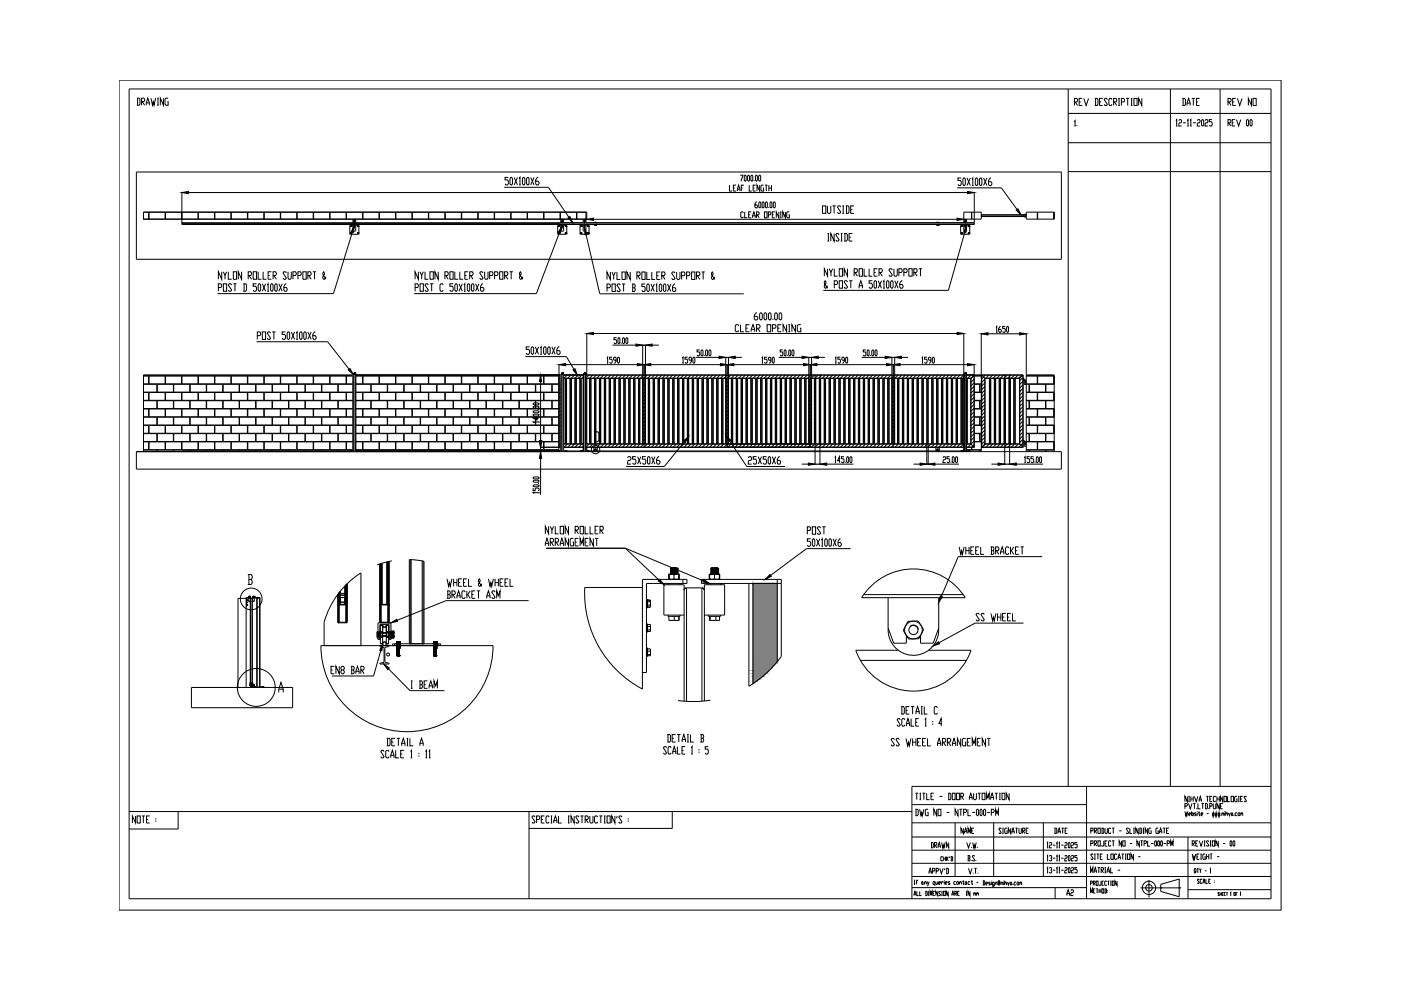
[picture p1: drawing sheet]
<svg xmlns="http://www.w3.org/2000/svg" width="297mm" height="210mm" viewBox="0 0 297 210" stroke-linecap="round" stroke-linejoin="round" font-family="sans-serif">
<defs><g id="words">
<text font-size="4.4" x="225.1" y="191.2">A2</text>
<text font-size="3.5" x="229.3" y="27.9" transform="rotate(-90 229.3 27.9)">1.</text>
</g></defs>
<!-- layer: 0 -->
<g fill="none" stroke="#000" stroke-width=".21">
<path d="M25.2 17h246.4v176h-246.4zM27.4 18.9h242.1v171.7h-242.1zM226.5 18.9v147.8M248.1 18.9v147.8M258.7 18.9v147.8M28.9 36.5h196.1v18.5h-196.1zM29 20.8h.5l.2 .3v1l-.2 .2h-.5M29.2 20.8v1.5M30 21.6h.5l.2-.3-.2-.5h-.5v1.5M30.2 21.6l.5 .7M31 22.3v-.5l.3-1 .4 1v.5M31 21.8h.7"/>
<path d="M32 20.8l.3 1.5 .2-.7 .2 .7 .3-1.5M33.3 20.8h.4M33.3 22.3h.4M33.5 20.8v1.5M34.7 20.8v1.5l-.7-1.5v1.5M35.7 20.8h-.5l-.2 .3v1l.2 .2h.5v-.7h-.2M226.5 24h43M226.5 30.3h43M226.5 36.4h43M227.8 21.6h.5l.2-.2-.2-.5h-.5v1.5M228 21.6l.5 .8M228.8 21.6h.3"/>
<path d="M229.5 20.9h-.7v1.5h.7M229.8 20.9l.5 1.5 .5-1.5M232.1 20.9h.5l.2 .2v1l-.2 .3h-.5M232.3 20.9v1.5M233.1 21.6h.4M233.8 20.9h-.7v1.5h.7M234.8 21.1l-.2-.2h-.3l-.2 .2 .7 1-.2 .3h-.3l-.2-.3M235.8 21.1l-.2-.2h-.3l-.2 .2v1l.2 .3h.3l.2-.3M236.1 21.6h.5l.2-.2-.2-.5h-.5v1.5M236.3 21.6l.5 .8M237.1 22.4h.3M237.1 20.9h.3"/>
<path d="M237.3 20.9v1.5M237.8 21.6h.5l.1-.2-.1-.5h-.5v1.5M238.8 20.9h.6M239.1 20.9v1.5M239.8 22.4h.3M239.8 20.9h.3M239.9 20.9v1.5M240.4 20.9h.7v1.5h-.7zM242.1 20.9v1.5l-.7-1.5v1.5M249.3 25.6l.2-.2v1.3M249.3 26.7h.3M249.9 25.6l.2-.2h.3l.1 .2-.1 .4h-.3l-.2 .3v.4h.6"/>
<path d="M250.7 20.9h.5l.1 .2v1l-.1 .3h-.5M250.8 26h.6M250.8 20.9v1.5M251.7 22.4v-.5l.3-1 .3 1v.5M251.7 21.9h.6M251.7 25.6l.2-.2v1.3M251.7 26.7h.3M252.3 25.6l.2-.2v1.3M252.3 26.7h.3M252.7 20.9h.6M252.9 26h.6M253 20.9v1.5"/>
<path d="M253.7 21.6h.3M253.8 25.6l.2-.2h.3l.1 .2-.1 .4h-.3l-.2 .3v.4h.6M254.3 20.9h-.6v1.5h.6M254.9 25.4l.3 .2v.9l-.2 .2-.3-.2v-.9zM255.5 25.6l.1-.2h.4l.1 .2-.1 .4h-.4l-.1 .3v.4h.6M257 25.4h-.6v.4h.5l.1 .2-.1 .7h-.3l-.2-.2M260.4 21.6h.5l.1-.2-.1-.5h-.5v1.5M260.4 26h.4l.2-.2-.2-.4h-.4v1.3M260.5 26l.5 .7M260.5 21.6l.5 .8M261.3 26h.3M261.4 21.6h.3"/>
<path d="M261.9 25.4h-.6v1.3h.6M262 20.9h-.6v1.5h.6M262.2 25.4l.4 1.3 .5-1.3M262.3 20.9l.5 1.5 .5-1.5M264.4 25.4l.3 .2v.9l-.1 .2-.3-.2v-.9zM265.2 25.4l.3 .2v.9l-.2 .2-.3-.2v-.9zM265.3 20.9v1.5l-.6-1.5v1.5M265.7 20.9h.6v1.5h-.6zM30.4 45h93.8v1.5h-93.8zM30.4 45h94v1.5h-94zM31.5 45v1.5M31.6 45v1.5"/>
<path d="M35 45v1.5M35.1 45v1.5M38.5 45v1.5M38.6 47.5h79.9M38.6 47.3h79.9M38.6 45v1.5M42 45v1.5M42.1 45v1.5M45.5 45v1.5M45.6 45v1.5M49 45v1.5M52.4 45v1.5"/>
<path d="M52.5 45v1.5M55.9 45v1.5M56 45v1.5M59.4 45v1.5M59.5 45v1.5M62.9 45v1.5M63 45v1.5M66.4 45v1.5M66.5 45v1.5M69.9 45v1.5M70 45v1.5M73.4 45v1.5"/>
<path d="M73.5 45v1.5M74.3 49.5h.1M74.3 47.9v.1M74.3 48h.1M74.3 47.9h.1M74.3 49.4v.1M74.3 49.4h.1M74.3 49.4l.1 .1M74.4 49.5h.1M74.4 47.9h-.1M74.4 48h.1M74.4 47.9l-.1 .1"/>
<path d="M74.4 49.4h-.1M74.4 47.9h.1M74.4 49.4v.1M74.4 49.4h.1M74.4 47.9v.1M74.4 47.9l.1 .1M74.5 48h-.1M74.5 49.4l-.1 .1M74.8 47.6l.1 1.4M74.8 47.7l-.6 .1v1.8l1.8 .1 .1-1.9-.7-.1M74.8 46.5v.7h-36.2v.4h36.2M74.8 47.2h.6"/>
<path d="M74.8 47.6h.6M74.9 49h.4M75 47.8h.1M75 47.1h.1M75 47v.1M75.1 47.1h.1M75.1 47.8v.5l.1-.4M75.1 47.1v.1M75.1 47.6v.1M75.1 47.9h.1M75.1 48h.1M75.1 46.9l.1 .1"/>
<path d="M75.1 46.9h.1M75.1 47.8v.1M75.1 46.6h.1M75.1 47.7l-.1 .1M75.1 47.2h.1M75.1 46.6h.1v.4M75.1 47.6h.1M75.1 46.6v.4M75.1 46.5h.1M75.1 47h-.1M75.1 47h.1M75.1 47.7h.1"/>
<path d="M75.1 46.5l.1 .1M75.2 46.9h-.1M75.2 46.6h.1M75.2 47.1h-.1M75.2 47.7h.1M75.2 47.9h-.1M75.2 47.7h-.1M75.2 46.9v.1M75.2 47.1h.1M75.2 47.1v.1M75.2 47.6v.1M75.2 47.2h-.1"/>
<path d="M75.2 47.7v.1M75.2 47v.1M75.2 47.8v.1M75.2 47.8l-.1 .1M75.2 47.8h.1M75.4 47.6h43.5M75.4 47.6v1.4M75.4 46.5v.7h43.5v-.7M75.8 49.5h.1M75.8 48h.1M75.8 49.4h.1M75.8 47.9v.1"/>
<path d="M75.8 47.9h.1M75.8 49.4v.1M75.9 49.4h.1M75.8 49.4l.1 .1M75.9 47.9l-.1 .1M75.9 47.9h.1M75.9 49.4l-.1 .1M75.9 49.5h.1M75.9 48h.1M75.9 47.9h-.1M75.9 49.4h-.1M75.9 48h-.1"/>
<path d="M75.9 49.5h-.1M75.9 47.9v.1M75.9 49.4v.1M76.9 45v1.5M77 45v1.5M80.4 45v1.5M83.8 45v1.5M83.9 45v1.5M87.3 45v1.5M87.4 45v1.5M90.8 45v1.5M90.9 45v1.5"/>
<path d="M94.3 45v1.5M94.4 45v1.5M97.8 45v1.5M97.9 45v1.5M101.3 45v1.5M101.4 45v1.5M104.8 45v1.5M104.9 45v1.5M108.3 45v1.5M108.4 45v1.5M111.8 45v1.5M115.2 45v1.5"/>
<path d="M115.3 45v1.5M118.4 47.9v.1M118.4 49.5h.1M118.4 47.9h.1M118.4 48h.1M118.4 49.4h.1M118.4 49.4v.1M118.4 49.4l.1 .1M118.5 48h.1M118.5 47.9h-.1M118.5 47.9h.1M118.5 49.4h-.1"/>
<path d="M118.5 49.4h.1M118.5 47.9l-.1 .1M118.5 49.5h.1M118.5 47.9v.1M118.5 47.5v.1M118.5 47.3v.3M118.5 47.3h88.1M118.5 47.6h88.1M118.5 49.4v.1M118.5 47.2v.1M118.7 45v1.5M118.8 45v1.5"/>
<path d="M118.9 47.6l.1 1.4M118.9 47.7l-.7 .1 .1 1.8 1.8 .1 .1-1.9-.7-.1M118.9 47.2l.1 .1M119 49h.4M119 47.5l-.1 .1M119.1 47v.1M119.1 47.1h.1M119.1 46.9l.2 .1M119.1 46.9h.2M119.1 46.6h.1M119.1 47.2h.2M119.1 46.6h.2"/>
<path d="M119.1 47.6h.2M119.1 47.8l.1 .5 .1-.4M119.1 46.6v.4M119.1 47.1v.1M119.1 47.6v.1M119.1 46.9h.1M119.1 47.9h.2M119.1 48h.2M119.1 47.8l.1 .1M119.1 47.7v.1M119.2 47.9h.1M119.2 46.6h.1"/>
<path d="M119.1 46.5h.1M119.2 47.2h.1M119.3 47.6h.1M119.2 47.7h-.1M119.2 47.1l-.1 .1M119.2 47.7h.1M119.2 47h.1M119.2 47h-.1M119.2 46.9h.1M119.2 47.7l-.1 .1M119.2 47.1h.1M119.2 47.1v.1"/>
<path d="M119.2 46.6l.1 .4M119.3 46.6h.1M119.3 47v.1M119.3 47.1v.1M119.3 47.6v.1M119.3 47.2h-.2M119.3 47.1h-.2M119.3 47.7h-.2M119.3 47.7v.1M119.3 47.9h-.1M119.3 47.1h-.1M119.3 47.8v.1"/>
<path d="M119.3 47.8l-.1 .1M119.4 47.5l.1 .1M119.5 47.2l-.1 .1M119.5 47.6l-.1 1.4M119.5 46.5v.7h4.1v-.7M119.5 47.6h4.1M119.9 49.4h.1M119.9 49.5h.1M119.9 48h.1M119.9 47.9v.1M119.9 47.9h.1M119.9 49.4v.1"/>
<path d="M119.9 47.9l.1 .1M120 49.4h.1M120 47.9h.1M120 49.5h-.1M120 49.4h-.1M120 48h-.1M120 49.5h.1M120 49.4v.1M120 48h.1M120 47.9v.1M122.2 45v1.5M122.3 45v1.5"/>
<path d="M123 47.7h.6M123.1 47.7v2M123.1 49.5h.1M123.1 49.4v.1M123.1 47.9v.1M123.1 48h.1M123.1 47.9h.1M123.1 49.4h.1M123.1 49.4l.1 .1M123.2 49.5h.1M123.2 47.9h-.1M123.2 48h.1"/>
<path d="M123.2 49.4h.1M123.2 49.4v.1M123.2 47.9l-.1 .1M123.2 49.4h-.1M123.2 47.9h.1M123.2 47.9v.1M123.2 47.9l.1 .1M123.2 49.4l.1 .1M123.3 49.5h-.1M123.3 48h-.1M123.3 49.4l-.1 .1M123.6 47.6l.1 1.4"/>
<path d="M123.7 47.2v.1M123.7 49h.4M123.7 47.5v.1M123.9 47.7v.2M123.9 47.1h.1M123.9 47.9h.1M123.9 47.9v.4h.1M123.9 47.1v.1M123.9 47.6v.1M123.9 46.9h.1M123.9 47.7h.1M123.9 46.9l.1 .1"/>
<path d="M123.9 46.6h.1M123.9 47v.1M123.9 47h.1M123.9 47.2h.1M123.9 46.6v.4M124 47.6h.1M123.9 47.6h.1zM123.9 46.5h.1M123.9 47l.1 .1M123.9 47.7l.1 .1M124 47.1v.1M124 47.7h.1"/>
<path d="M124 46.6h.1M124 46.5v.5M124 47h.1M124 47.9h.1M124 46.5l-.1 .1M124 47.1h.1M124 47.7v.1M124 47.8v.1M124 47.6v.1M124 47.8v.5M124 47.2h-.1M124 47.1h-.1"/>
<path d="M124 48h-.1M124 47.8l-.1 .1M124 47.9h-.1h.1M124 47.8h.1M124 47v.1M124.2 47.5v.1M124.2 47.2v.1M124.2 47.6v1.4M124.2 47.7l.7 .1v1.8l-1.9 .1M124.2 46.5v.7h80.2l-.1-2.2h3.7v1.5h-3.7M124.2 47.6h80.2M124.6 48h.1"/>
<path d="M124.6 49.5h.1M124.6 49.4h.1M124.6 49.4v.1M124.6 47.9v.1M124.6 47.9h.1M124.7 47.9l-.1 .1M124.7 47.9h.1M124.7 47.9h-.1M124.7 48h.1M124.7 49.4h.1M124.7 49.4v.1M124.7 49.4h-.1"/>
<path d="M124.7 49.5h.1M124.7 49.5h-.1M124.7 47.9v.1M125.9 47.2h.7M125.9 47.6h.7M126.1 47.8h.1M126.1 47.7v.1M126.1 47.8h.3M126.1 47.2h.3M126.2 47.8h.1M126.2 47.8h-.1M126.2 47.7l.1 .1"/>
<path d="M126.3 47.8h.1M126.3 47.7v.1M126.4 47.8h.1M126.4 47.7v.1M198.4 47.2h.8M198.4 47.6h.8M198.6 47.8h.1M198.6 47.7v.1M198.7 47.8h.1M198.7 47.8h.2M198.7 47.2h.2M198.7 47.7l.2 .1"/>
<path d="M198.8 47.8h.1M198.8 47.7v.1M198.9 47.8h.1M198.9 47.7v.1M203.8 49.5h.1M203.8 49.4v.1M203.8 48h.1M203.8 47.9v.1M203.8 47.9h.1M203.8 49.4h.1M203.8 49.4l.1 .1M203.9 49.4h-.1"/>
<path d="M203.9 47.9h.1M203.9 49.5h.1M203.9 47.9l-.1 .1M203.9 48h.1M203.9 49.4v.1M203.9 49.4h.1M203.9 47.9h-.1M203.9 47.9v.1M203.9 47.9l.1 .1M203.9 49.4l.1 .1M204 49.5h-.1M204 48h-.1"/>
<path d="M204 49.4v.1M204 49.4l-.1 .1M204 49.4h.1M204 48h.1M204 47.9v.1M204 47.9h.1M204.3 47.6l.1 1.4M204.3 47.7l-.6 .1v1.8l1.8 .1M204.4 47.2v.1M204.4 49h.5M204.4 47.5v.1M204.6 47.1h.1"/>
<path d="M204.6 47h-.1M204.6 47v.1M204.6 47.9h.1M204.6 47.8v.1M204.6 47.7v.1M204.6 47.2h.1M204.6 46.6h.1M204.6 47.6h.1M204.6 47.8v.5l.1-.4M204.6 47.1v.1M204.6 47.6v.1M204.6 46.9h.1"/>
<path d="M204.6 46.9l.1 .1M204.6 47.9l.1 .1M204.6 47h.1M204.6 46.6v.4M204.6 46.5h.1M204.6 47.8l.1 .1M204.6 47.7h.1M204.7 47.6h.1M204.7 46.6h.1M204.6 47.1l.1 .1M204.7 47.9h.1M204.7 47.7h.1"/>
<path d="M204.7 46.9h.1M204.7 47.7h-.1M204.7 47h.1M204.7 46.6v.4M204.7 47.1h.1M204.7 47v.1M204.7 47.1v.1M204.7 47.6v.1M204.7 47.2h-.1M204.7 47.1h-.1M204.7 47.6l-.1 .1M204.7 47.7l.1 .1"/>
<path d="M204.7 47.8v.1M204.7 47.7v.1M204.8 47.8h.1M204.9 47.5v.1M204.9 46.5v.7l1.7 .1M204.9 47.2v.1M204.9 47.6v1.4M204.9 47.7h.6M205.3 48h.1M205.3 49.5h.1M205.3 47.9v.1M205.3 49.4v.1"/>
<path d="M205.3 47.9h.1M205.3 49.4h.1M205.4 47.9h-.1M205.4 49.5h.1M205.4 48h.1M205.4 49.4v.1M205.4 47.9l-.1 .1M205.4 47.9h.1M205.4 49.4h-.1M205.4 49.4h.1M205.4 47.9v.1M205.5 49.4l-.1 .1"/>
<path d="M205.5 47.7v2M206 45v1.5M206.6 47.3v.3M206.6 47.5l-1.7 .1M208.1 45.6l9.4-.1v.4h-9.4M208.1 45.6v.3M208.1 45.9h9.3M208.1 45.6h8.8M216.9 45.6v.3M217.1 45.9l.5 .1M217.4 45.5l-.5 .1M217.6 45.4l-.5 .1"/>
<path d="M217.6 45h5.9v1.5h-5.9zM219.9 45v1.5M220 45v1.5M223.4 45v1.5M30.4 79.7h1.1v1.7h-1.1M31.6 79.7h3.4v1.7h-3.4zM33.3 79.6l-2.9 .1M35.1 79.7h3.4v1.7h-3.4zM36.8 79.5l-3.5 .1M36.8 79.5h3.4M38.6 79.7h3.4v1.7h-3.4zM40.3 79.5h3.4"/>
<path d="M42.1 79.7h3.4v1.7h-3.4zM43.8 79.5h3.4M45.6 79.7h3.4v1.7h-3.4zM49 79.7h3.4v1.7h-3.4zM50.7 79.5v.2l-3.4-.2M50.8 79.5v.2h3.4v-.2M52.5 79.7h3.4v1.7h-3.4zM54.3 79.5v.2h3.4v-.2M56 79.7h3.4v1.7h-3.4zM59.5 79.7h3.4v1.7h-3.4zM61.2 79.5v.2h-3.4v-.2M61.3 79.5v.2h3.4v-.2"/>
<path d="M63 79.7h3.4v1.7h-3.4zM64.7 79.5v.2h3.5v-.2M66.5 79.7h3.4v1.7h-3.4zM68.2 79.5v.2h3.4v-.2M70 79.7h3.4v1.7h-3.4zM71.7 79.5v.2h3.1M74.8 79.5h-44.4v16.3M74.8 79.4h.6M74.8 79.7h-1.3v1.7h1.3M74.9 79.4h.4v16.3h-.4zM74.9 79.3v16.4M75 79.3h.1"/>
<path d="M75 79.2v.1M75 79.2h.2M75.1 79.2h.1M75.1 79.1h.1M75.1 79.1l-.1 .2M75.1 79.2v.1M75.1 79.2l-.1 .1M75.1 79.1v.1M75.1 79.1l.1 .1M75.1 79.3h.1M75.1 79.2l.1 .1M75.2 79.2h.1"/>
<path d="M75.2 79.3h.1M75.2 79.2v.1M75.2 79.1h-.1M75.2 79.1v.1M75.3 79.3v16.4M75.4 79.5h43.1v16.1h-43.1zM75.4 79.5h43.5M75.4 79.7h1.5v1.7h-1.5M77 79.7h3.4v1.7h-3.4zM78.6 79.5v.2h-3.2M78.7 79.5v.2h3.4v-.2M80.4 79.7h3.4v1.7h-3.4z"/>
<path d="M82.2 79.5v.2h3.4v-.2M83.9 79.7h3.4v1.7h-3.4zM85.7 79.5v.2h3.4v-.2M87.4 79.7h3.4v1.7h-3.4zM89.2 79.5v.2h3.4v-.2M90.9 79.7h3.4v1.7h-3.4zM92.7 79.5v.2h3.4v-.2M94.4 79.7h3.4v1.7h-3.4zM96.1 79.5v.2h3.5v-.2M97.9 79.7h3.4v1.7h-3.4zM99.6 79.5v.2h3.4v-.2M101.4 79.7h3.4v1.7h-3.4z"/>
<path d="M103.1 79.5v.2h3.4v-.2M104.9 79.7h3.4v1.7h-3.4zM106.6 79.5v.2h3.4v-.2M108.4 79.7h3.4v1.7h-3.4zM110.1 79.5v.2h3.4v-.2M111.8 79.7h3.4v1.7h-3.4zM113.6 79.5v.2h3.4v-.2M117.1 79.5v.2h1.4M118.7 79.5l-.2 .2h-3.2v1.7h3.2M118.9 79.5h-.4v15.4M118.9 79.4h.6M119 79.4h.4v16.3h-.4z"/>
<path d="M119 79.3v16.4M119.1 79.3h.1M119.1 79.2h.2M119.1 79.2v.1M119.1 79.2h.1M119.1 79.1h.1M119.1 79.1h.2M119.1 79.1l.1 .2M119.2 79.3h.1M119.2 79.1h.1M119.2 79.1l.1 .1M119.2 79.2h.1"/>
<path d="M119.2 79.1l-.1 .2M119.3 79.2h.1M119.3 79.1h.1M119.3 79.1v.2M119.3 79.3h.1M119.3 79.2v.1M119.4 79.3v16.4M119.5 79.5h4.1M120.3 79.5l-.7 .7M121 79.5l-.6 .7M121.8 79.5l-.7 .7M122.6 79.5l-.7 .7"/>
<path d="M123.3 79.5l-.6 .7M123.6 79.4h.6M123.7 79.4h.4v16.3h-.4zM123.7 79.3v16.4M123.8 79.3h.1M123.8 79.2h.1M123.8 79.2v.1M123.8 79.2h.2M123.8 79.2l.1 .1M123.9 79.1h.1M123.9 79.2h.1M123.9 79.3h.1"/>
<path d="M123.9 79.3h-.1M123.9 79.1v.1M123.9 79.1v.2M123.9 79.2l.1 .1M123.9 79.2v.1M124 79.3h.1M124 79.1h.1M124 79.2h.1M124 79.1v.2M124 79.2v.1M124.1 79.3v16.4M124.2 79.5h80.1"/>
<path d="M124.4 79.5h.1M124.9 79.5l-.7 .7h80.1M125.6 79.5l-.6 .7M126.4 79.5l-.6 .7M127.2 79.5l-.7 .7M128 79.5l-.7 .7M128.7 79.5l-.6 .7M129.5 79.5l-.7 .7M130.3 79.5l-.7 .7M131 79.5l-.6 .7M131.8 79.5l-.6 .7M132.6 79.5l-.7 .7"/>
<path d="M133.4 79.5l-.7 .7M134.1 79.5l-.6 .7M134.9 79.5l-.7 .7M135.7 79.5l-.7 .7M136.4 79.5l-.6 .7M137.2 79.5l-.6 .7M138 79.5l-.7 .7M138.8 79.5l-.7 .7M139.5 79.5l-.6 .7M140.3 79.5l-.7 .7M141.1 79.5l-.7 .7M141.8 79.5l-.6 .7"/>
<path d="M142.6 79.5l-.6 .7M143.4 79.5l-.7 .7M144.2 79.5l-.7 .7M144.9 79.5l-.6 .7M145.7 79.5l-.7 .7M146.5 79.5l-.7 .7M147.2 79.5l-.6 .7M148 79.5l-.7 .7M148.8 79.5l-.7 .7M149.5 79.5l-.6 .7M150.3 79.5l-.6 .7M151.1 79.5l-.7 .7"/>
<path d="M151.9 79.5l-.7 .7M152.6 79.5l-.6 .7M153.4 79.5l-.7 .7M154.2 79.5l-.7 .7M154.9 79.5l-.6 .7M155.7 79.5l-.6 .7M156.5 79.5l-.7 .7M157.3 79.5l-.7 .7M158 79.5l-.6 .7M158.8 79.5l-.7 .7M159.6 79.5l-.7 .7M160.3 79.5l-.6 .7"/>
<path d="M161.1 79.5l-.6 .7M161.9 79.5l-.7 .7M162.7 79.5l-.7 .7M163.4 79.5l-.6 .7M164.2 79.5l-.7 .7M165 79.5l-.7 .7M165.7 79.5l-.6 .7M166.5 79.5l-.6 .7M167.3 79.5l-.7 .7M168 79.5l-.6 .7M168.8 79.5l-.6 .7M169.6 79.5l-.7 .7"/>
<path d="M170.4 79.5l-.7 .7M171.1 79.5l-.6 .7M171.9 79.5l-.6 .7M172.7 79.5l-.7 .7M173.4 79.5l-.6 .7M174.2 79.5l-.6 .7M175 79.5l-.7 .7M175.8 79.5l-.7 .7M176.5 79.5l-.6 .7M177.3 79.5l-.6 .7M178.1 79.5l-.7 .7M178.8 79.5l-.6 .7"/>
<path d="M179.6 79.5l-.6 .7M180.4 79.5l-.7 .7M181.2 79.5l-.7 .7M181.9 79.5l-.6 .7M182.7 79.5l-.6 .7M183.5 79.5l-.7 .7M184.2 79.5l-.6 .7M185 79.5l-.6 .7M185.8 79.5l-.7 .7M186.5 79.5l-.6 .7M187.3 79.5l-.6 .7M188.1 79.5l-.7 .7"/>
<path d="M188.9 79.5l-.7 .7M189.6 79.5l-.6 .7M190.4 79.5l-.6 .7M191.2 79.5l-.7 .7M191.9 79.5l-.6 .7M192.7 79.5l-.6 .7M193.5 79.5l-.7 .7M194.3 79.5l-.7 .7M195 79.5l-.6 .7M195.8 79.5l-.6 .7M196.6 79.5l-.7 .7M197.3 79.5l-.6 .7"/>
<path d="M198.1 79.5l-.6 .7M198.9 79.5l-.7 .7M199.7 79.5l-.7 .7M200.4 79.5l-.6 .7M201.2 79.5l-.6 .7M202 79.5l-.7 .7M202.7 79.5l-.6 .7M203.5 79.5l-.6 .7M204.3 79.5l-.7 .7M204.3 79.4h.6M204.4 79.3h.5v16.4h-.5zM204.4 79.3v16.4"/>
<path d="M204.5 79.3h.1M204.6 79.2h.1M204.5 79.2h.2M204.6 79.3h.1M204.6 79.1h.1M204.6 79.2v.1M204.6 79.1v.2M204.6 79.1l-.1 .2M204.7 79.2v.1M204.7 79.2l-.1 .1M204.7 79.3h.1M204.7 79.2h.1"/>
<path d="M204.7 79.1h.1M204.7 79.1h-.1M204.7 79.1v.2M204.7 79.2l.1 .1M204.8 79.3h-.1M204.8 79.3h.1M204.9 79.3v16.4M204.9 79.5h3.1v16.3M204.9 79.5h1.6M205.1 79.5l-.2 .2M205.8 79.5l-.6 .7M206.5 79.6l-.6 .7"/>
<path d="M206.5 79.5v15.3M206.5 79.5l-.6 .7M206.5 79.5l.1 15.4M206.6 79.7h1.4M207.7 79.5v.2h-1.1M207.8 79.5v.2h.2M208.1 79.5h8.8M208.1 79.5l.7 .7M208.1 79.5v15.4M208.9 79.5l-.8 .8M209.7 79.5l-.7 .7M210.5 79.5l-.7 .7"/>
<path d="M211.2 79.5l-.6 .7M212 79.5l-.7 .7M212.8 79.5l-.7 .7M213.5 79.5l-.6 .7M214.3 79.5l-.6 .7M215.1 79.5l-.7 .7M215.8 79.5l-.6 .7M216.6 79.5l-.6 .7M216.9 79.5h-8.8v15.3M216.9 79.5l-.7 .7M216.9 79.5v15.4M216.9 79.5h.1"/>
<path d="M217.6 79.7h2.3v1.7h-2.3M218.2 79.5v.2h-.6M218.3 79.5v.2h3.4v-.2M220 79.7h3.4v1.7h-3.4zM221.7 79.5v.2h1.8M223.5 79.7h.1M28.9 95.8h196.1v3.7h-196.1zM30.4 95.4h2.9v.3M30.4 93.7h1.1v1.6h-1.1M30.4 81.5h2.9v1.6h-2.9M30.4 83.2h1.1v1.7h-1.1M30.4 85h2.9v1.6h-2.9"/>
<path d="M30.4 86.7h1.1v1.7h-1.1M30.4 88.4h2.9v1.7h-2.9M30.4 90.2h1.1v1.7h-1.1M30.4 91.9h2.9v1.7h-2.9M31.6 93.7h3.4v1.6h-3.4zM31.6 83.2h3.4v1.7h-3.4zM31.6 86.7h3.4v1.7h-3.4zM31.6 90.2h3.4v1.7h-3.4zM33.3 95.7v-.3h3.5v.3M33.3 81.5h3.5v1.6h-3.5zM33.3 85h3.5v1.6h-3.5zM33.3 88.4h3.5v1.7h-3.5z"/>
<path d="M33.3 91.9h3.5v1.7h-3.5zM35.1 93.7h3.4v1.6h-3.4zM35.1 83.2h3.4v1.7h-3.4zM35.1 86.7h3.4v1.7h-3.4zM35.1 90.2h3.4v1.7h-3.4zM36.8 95.7v-.3h3.4v.3M36.8 81.5h3.4v1.6h-3.4zM36.8 85h3.4v1.6h-3.4zM36.8 88.4h3.4v1.7h-3.4zM36.8 91.9h3.4v1.7h-3.4zM38.6 93.7h3.4v1.6h-3.4zM38.6 83.2h3.4v1.7h-3.4z"/>
<path d="M38.6 86.7h3.4v1.7h-3.4zM38.6 90.2h3.4v1.7h-3.4zM40.3 81.5h3.4v1.6h-3.4zM40.3 85h3.4v1.6h-3.4zM40.3 88.4h3.4v1.7h-3.4zM40.3 91.9h3.4v1.7h-3.4zM42.1 93.7h3.4v1.6h-3.4zM42.1 83.2h3.4v1.7h-3.4zM42.1 86.7h3.4v1.7h-3.4zM42.1 90.2h3.4v1.7h-3.4zM43.7 95.7v-.3h-3.4v.3M43.8 95.7v-.3h3.4v.3"/>
<path d="M43.8 81.5h3.4v1.6h-3.4zM43.8 85h3.4v1.6h-3.4zM43.8 88.4h3.4v1.7h-3.4zM43.8 91.9h3.4v1.7h-3.4zM45.6 93.7h3.4v1.6h-3.4zM45.6 83.2h3.4v1.7h-3.4zM45.6 86.7h3.4v1.7h-3.4zM45.6 90.2h3.4v1.7h-3.4zM47.3 95.7v-.3h3.4v.3M47.3 81.5h3.4v1.6h-3.4zM47.3 85h3.4v1.6h-3.4zM47.3 88.4h3.4v1.7h-3.4z"/>
<path d="M47.3 91.9h3.4v1.7h-3.4zM49 93.7h3.4v1.6h-3.4zM49 83.2h3.4v1.7h-3.4zM49 86.7h3.4v1.7h-3.4zM49 90.2h3.4v1.7h-3.4zM50.8 81.5h3.4v1.6h-3.4zM50.8 85h3.4v1.6h-3.4zM50.8 88.4h3.4v1.7h-3.4zM50.8 91.9h3.4v1.7h-3.4zM52.5 93.7h3.4v1.6h-3.4zM52.5 83.2h3.4v1.7h-3.4zM52.5 86.7h3.4v1.7h-3.4z"/>
<path d="M52.5 90.2h3.4v1.7h-3.4zM54.2 95.7v-.3h-3.4v.3M54.3 95.7v-.3h3.4v.3M54.3 81.5h3.4v1.6h-3.4zM54.3 85h3.4v1.6h-3.4zM54.3 88.4h3.4v1.7h-3.4zM54.3 91.9h3.4v1.7h-3.4zM56 93.7h3.4v1.6h-3.4zM56 83.2h3.4v1.7h-3.4zM56 86.7h3.4v1.7h-3.4zM56 90.2h3.4v1.7h-3.4zM57.8 95.7v-.3h3.4v.3"/>
<path d="M57.8 81.5h3.4v1.6h-3.4zM57.8 85h3.4v1.6h-3.4zM57.8 88.4h3.4v1.7h-3.4zM57.8 91.9h3.4v1.7h-3.4zM59.5 93.7h3.4v1.6h-3.4zM59.5 83.2h3.4v1.7h-3.4zM59.5 86.7h3.4v1.7h-3.4zM59.5 90.2h3.4v1.7h-3.4zM61.3 95.7v-.3h3.4v.3M61.3 81.5h3.4v1.6h-3.4zM61.3 85h3.4v1.6h-3.4zM61.3 88.4h3.4v1.7h-3.4z"/>
<path d="M61.3 91.9h3.4v1.7h-3.4zM63 93.7h3.4v1.6h-3.4zM63 83.2h3.4v1.7h-3.4zM63 86.7h3.4v1.7h-3.4zM63 90.2h3.4v1.7h-3.4zM64.7 81.5h3.5v1.6h-3.5zM64.7 85h3.5v1.6h-3.5zM64.7 88.4h3.5v1.7h-3.5zM64.7 91.9h3.5v1.7h-3.5zM66.5 93.7h3.4v1.6h-3.4zM66.5 83.2h3.4v1.7h-3.4zM66.5 86.7h3.4v1.7h-3.4z"/>
<path d="M66.5 90.2h3.4v1.7h-3.4zM68.2 95.7v-.3h-3.5v.3M68.2 95.7v-.3h3.4v.3M68.2 81.5h3.4v1.6h-3.4zM68.2 85h3.4v1.6h-3.4zM68.2 88.4h3.4v1.7h-3.4zM68.2 91.9h3.4v1.7h-3.4zM70 93.7h3.4v1.6h-3.4zM70 83.2h3.4v1.7h-3.4zM70 86.7h3.4v1.7h-3.4zM70 90.2h3.4v1.7h-3.4zM74.2 95.8h1.9"/>
<path d="M74.2 95.7v.1M74.3 95.7h.1M74.3 95.6h.1M74.3 95.6v.1M74.4 95.7h.1M74.4 95.6v.1M74.4 95.6h.1M74.5 95.7h.1M74.8 95.6h-36.2v.2M74.8 95.4h-3.1v.3M74.8 93.7h-1.3v1.6h1.3M74.8 95.7v-16.4h.6v16.4"/>
<path d="M74.8 81.5h-3.1v1.6h3.1M74.8 83.2h-1.3v1.7h1.3M74.8 85h-3.1v1.6h3.1M74.8 86.7h-1.3v1.7h1.3M74.8 88.4h-3.1v1.7h3.1M74.8 90.2h-1.3v1.7h1.3M74.8 91.9h-3.1v1.7h3.1M75.4 95.6h43.5M75.4 95.4h3.2v.2M75.4 93.7h1.5v1.6h-1.5M75.4 81.5h3.2v1.6h-3.2M75.4 83.2h1.5v1.7h-1.5"/>
<path d="M75.4 85h3.2v1.6h-3.2M75.4 86.7h1.5v1.7h-1.5M75.4 88.4h3.2v1.7h-3.2M75.4 90.2h1.5v1.7h-1.5M75.4 91.9h3.2v1.7h-3.2M75.8 95.7h.1M75.8 95.6v.1M75.8 95.6h.1M75.9 95.6h.1M75.9 95.7h.1M75.9 95.6v.1M76 95.7v.1"/>
<path d="M77 93.7h3.4v1.6h-3.4zM77 83.2h3.4v1.7h-3.4zM77 86.7h3.4v1.7h-3.4zM77 90.2h3.4v1.7h-3.4zM78.7 95.6v-.2h3.4v.2M78.7 81.5h3.4v1.6h-3.4zM78.7 85h3.4v1.6h-3.4zM78.7 88.4h3.4v1.7h-3.4zM78.7 91.9h3.4v1.7h-3.4zM80.4 93.7h3.4v1.6h-3.4zM80.4 83.2h3.4v1.7h-3.4zM80.4 86.7h3.4v1.7h-3.4z"/>
<path d="M80.4 90.2h3.4v1.7h-3.4zM82.2 95.6v-.2h3.4v.2M82.2 81.5h3.4v1.6h-3.4zM82.2 85h3.4v1.6h-3.4zM82.2 88.4h3.4v1.7h-3.4zM82.2 91.9h3.4v1.7h-3.4zM83.9 93.7h3.4v1.6h-3.4zM83.9 83.2h3.4v1.7h-3.4zM83.9 86.7h3.4v1.7h-3.4zM83.9 90.2h3.4v1.7h-3.4zM85.7 95.6v-.2h3.4v.2M85.7 81.5h3.4v1.6h-3.4z"/>
<path d="M85.7 85h3.4v1.6h-3.4zM85.7 88.4h3.4v1.7h-3.4zM85.7 91.9h3.4v1.7h-3.4zM87.4 93.7h3.4v1.6h-3.4zM87.4 83.2h3.4v1.7h-3.4zM87.4 86.7h3.4v1.7h-3.4zM87.4 90.2h3.4v1.7h-3.4zM89.2 95.6v-.2h3.4v.2M89.2 81.5h3.4v1.6h-3.4zM89.2 85h3.4v1.6h-3.4zM89.2 88.4h3.4v1.7h-3.4zM89.2 91.9h3.4v1.7h-3.4z"/>
<path d="M90.9 93.7h3.4v1.6h-3.4zM90.9 83.2h3.4v1.7h-3.4zM90.9 86.7h3.4v1.7h-3.4zM90.9 90.2h3.4v1.7h-3.4zM92.7 95.6v-.2h3.4v.2M92.7 81.5h3.4v1.6h-3.4zM92.7 85h3.4v1.6h-3.4zM92.7 88.4h3.4v1.7h-3.4zM92.7 91.9h3.4v1.7h-3.4zM94.4 93.7h3.4v1.6h-3.4zM94.4 83.2h3.4v1.7h-3.4zM94.4 86.7h3.4v1.7h-3.4z"/>
<path d="M94.4 90.2h3.4v1.7h-3.4zM96.1 95.6v-.2h3.5v.2M96.1 81.5h3.5v1.6h-3.5zM96.1 85h3.5v1.6h-3.5zM96.1 88.4h3.5v1.7h-3.5zM96.1 91.9h3.5v1.7h-3.5zM97.9 93.7h3.4v1.6h-3.4zM97.9 83.2h3.4v1.7h-3.4zM97.9 86.7h3.4v1.7h-3.4zM97.9 90.2h3.4v1.7h-3.4zM99.6 95.6v-.2h3.4v.2M99.6 81.5h3.4v1.6h-3.4z"/>
<path d="M99.6 85h3.4v1.6h-3.4zM99.6 88.4h3.4v1.7h-3.4zM99.6 91.9h3.4v1.7h-3.4zM101.4 93.7h3.4v1.6h-3.4zM101.4 83.2h3.4v1.7h-3.4zM101.4 86.7h3.4v1.7h-3.4zM101.4 90.2h3.4v1.7h-3.4zM103.1 95.6v-.2h3.4v.2M103.1 81.5h3.4v1.6h-3.4zM103.1 85h3.4v1.6h-3.4zM103.1 88.4h3.4v1.7h-3.4zM103.1 91.9h3.4v1.7h-3.4z"/>
<path d="M104.9 93.7h3.4v1.6h-3.4zM104.9 83.2h3.4v1.7h-3.4zM104.9 86.7h3.4v1.7h-3.4zM104.9 90.2h3.4v1.7h-3.4zM106.6 95.6v-.2h3.4v.2M106.6 81.5h3.4v1.6h-3.4zM106.6 85h3.4v1.6h-3.4zM106.6 88.4h3.4v1.7h-3.4zM106.6 91.9h3.4v1.7h-3.4zM108.4 93.7h3.4v1.6h-3.4zM108.4 83.2h3.4v1.7h-3.4zM108.4 86.7h3.4v1.7h-3.4z"/>
<path d="M108.4 90.2h3.4v1.7h-3.4zM110.1 95.6v-.2h3.4v.2M110.1 81.5h3.4v1.6h-3.4zM110.1 85h3.4v1.6h-3.4zM110.1 88.4h3.4v1.7h-3.4zM110.1 91.9h3.4v1.7h-3.4zM111.8 93.7h3.4v1.6h-3.4zM111.8 83.2h3.4v1.7h-3.4zM111.8 86.7h3.4v1.7h-3.4zM111.8 90.2h3.4v1.7h-3.4zM113.6 95.6v-.2h3.4v.2M113.6 81.5h3.4v1.6h-3.4z"/>
<path d="M113.6 85h3.4v1.6h-3.4zM113.6 88.4h3.4v1.7h-3.4zM113.6 91.9h3.4v1.7h-3.4zM118.2 95.8h2M118.3 95.7v.1M118.4 95.7h.1M118.4 95.6h.1M118.4 95.6v.1M118.5 95.6h.1M118.5 95.4h-1.4v.2M118.5 93.7h-3.2v1.6h3.2M118.5 91.9h-1.4v1.7h1.4l.4-.4"/>
<path d="M118.5 94.9h.4M118.5 81.5h-1.4v1.6h1.4M118.5 83.2h-3.2v1.7h3.2M118.5 85h-1.4v1.6h1.4M118.5 86.7h-3.2v1.7h3.2M118.5 88.4h-1.4v1.7h1.4M118.5 90.2h-3.2v1.7h3.2M118.5 95.7h.1M118.5 95.6v.1M118.5 94.8h.4M118.5 94.8v.1M118.9 80.1l-.4 .4"/>
<path d="M118.9 80.9l-.4 .4M118.9 81.7l-.4 .3M118.9 82.4l-.4 .4M118.9 83.2l-.4 .4M118.9 84l-.4 .3M118.9 84.7l-.4 .4M118.9 85.5l-.4 .4M118.9 86.3l-.4 .3M118.9 87.1l-.4 .3M118.9 87.8l-.4 .4M118.9 88.6l-.4 .4M118.9 89.4l-.4 .3"/>
<path d="M118.9 90.1l-.4 .4M118.9 90.9l-.4 .4M118.9 91.7l-.4 .3M118.9 92.4l-.4 .4M118.9 94l-.4 .4M118.9 94.4l-.4 .4M118.9 95.7v-16.4h.6v16.4M119.5 95.6h4.1M119.5 80.2h4.1M119.5 94.1l4.1 .1M119.5 94.9h4.1M119.5 94.8h4.1"/>
<path d="M119.5 94.2h.1M119.8 80.2v13.9M119.9 95.7h.1M119.9 95.6v.1M119.9 95.6h.1M119.9 80.2v13.9M120 95.7h.1M120 95.6v.1M120 95.6h.1M120.1 80.2v13.9M120.1 95.7v.1M120.3 94.2l-.7 .6"/>
<path d="M120.9 80.2v13.9M121 94.2l-.6 .6M121.1 80.2v13.9M121.2 80.2v13.9M121.8 94.2l-.6 .6M121.9 80.2v13.9M122 80.2v13.9M122.1 80.2v13.9M122.2 80.2v13.9M122.6 94.2l-.7 .6M122.9 80.2v13.9M123 95.8h1.9"/>
<path d="M123 80.2v13.9M123 95.7v.1M123.1 95.7h.1M123.1 95.6h.1M123.1 95.6v.1M123.2 95.6h.1M123.2 80.2v13.9M123.2 95.7h.1M123.2 95.6v.1M123.3 95.7h.1M123.4 94.2l-.7 .6M123.6 95.7v-16.4h.6v16.4"/>
<path d="M123.6 80l-.1 .2M123.6 94.7l-.1 .1M124.2 95.6h1.8M124.2 80.2h80.1M124.2 94.1l80.1 .1-.6 .6M124.2 94.9h80.1M124.4 80.2v13.9M124.4 94.9v.7M124.6 95.7h.1M124.6 95.6v.1M124.6 95.6h.1M124.7 95.6h.1"/>
<path d="M124.7 95.7h.1M124.7 95.6v.1M124.8 95.7h.1M124.8 95.7v.1M124.9 94.2l-.6 .6h80M125 80.2v13.9M125.1 80.2v13.9M125.2 80.2v13.9M125.3 80.2v13.9M125.7 94.2l-.7 .6M125.9 95.3l.1 .2 .2-.1M125.9 94.9v.4"/>
<path d="M125.9 95.3a.37 .37 0 0 0 .4 .4 .37 .37 0 0 0 .3-.4M126 91.9l.3-.4h.4l.3 .4v1.4l-.3 .4h-.4l-.3-.4M126 80.2v13.9M126.1 80.2v13.9M126.1 95.4l.2 .1M126.1 95.3v.1M126.2 95.4h.1M126.2 95.2v.2M126.3 95.2l-.2 .1M126.3 95.2l.1 .1M126.3 95.2h-.1M126.3 80.2v13.9"/>
<path d="M126.3 95.3h-.1M126.3 95.3h.1M126.4 95.4l-.1 .1M126.4 95.3v.1M126.4 95.4h-.1M126.4 94.2l-.6 .6M126.5 95.6h72.1M126.6 95.3v.2l-.2-.1M126.6 94.9v.4M127.1 80.2v13.9M127.2 94.2l-.6 .6M127.3 80.2v13.9"/>
<path d="M127.4 80.2v13.9M128 94.2l-.7 .6M128.1 80.2v13.9M128.2 80.2v13.9M128.4 80.2v13.9M128.8 94.2l-.7 .6M129.2 80.2v13.9M129.4 80.2v13.9M129.5 94.2l-.6 .6M130.2 80.2v13.9M130.3 94.2l-.6 .6M130.4 80.2v13.9"/>
<path d="M130.5 80.2v13.9M131.1 94.2l-.7 .6M131.2 80.2v13.9M131.3 80.2v13.9M131.5 80.2v13.9M131.8 94.2l-.6 .6M132.3 80.2v13.9M132.5 80.2v13.9M132.6 80.2v13.9M132.6 94.2l-.6 .6M133.3 80.2v13.9M133.4 80.2v13.9"/>
<path d="M133.4 94.2l-.7 .6M133.5 80.2v13.9M133.6 80.2v13.9M134.2 94.2l-.7 .6M134.3 80.2v13.9M134.4 80.2v13.9M134.6 80.2v13.9M134.9 94.2l-.6 .6M135.4 80.2v13.9M135.6 80.2v13.9M135.7 80.2v13.9M135.7 94.2l-.6 .6"/>
<path d="M136.3 80.2v13.9M136.3 80.2h.5v13.9h-.5zM136.5 80.2l-.2 .2M136.8 80.7l-.5 .5M136.8 81.5l-.5 .5M136.8 82.3l-.5 .4M136.8 83.1l-.5 .4M136.8 83.8l-.5 .5M136.8 84.6l-.5 .4M136.8 85.4l-.5 .4M136.8 86.1l-.5 .5M136.8 86.9l-.5 .5"/>
<path d="M136.8 87.7l-.5 .4M136.8 88.4l-.5 .5M136.8 89.2l-.5 .5M136.8 90l-.5 .4M136.8 90.8l-.5 .4M136.8 91.5l-.5 .5M136.8 92.3l-.5 .5M136.8 93.1l-.5 .4M136.8 93.8l-1 1M136.8 80.2v13.9M137.2 94.2l-.6 .6M137.4 80.2v13.9"/>
<path d="M137.5 80.2v13.9M137.7 80.2v13.9M138 94.2l-.6 .6M138.5 80.2v13.9M138.7 80.2v13.9M138.8 80.2v13.9l-.7 .7M139.5 80.2v13.9M139.6 80.2v13.9l-.7 .7M139.7 80.2v13.9M139.8 80.2v13.9M140.3 94.2l-.6 .6M140.5 80.2v13.9"/>
<path d="M140.6 80.2v13.9M140.8 80.2v13.9M141.1 94.2l-.7 .6M141.6 80.2v13.9M141.8 80.2v13.9l-.6 .7M141.9 80.2v13.9M142.6 80.2v13.9l-.6 .7M142.7 80.2v13.9M142.9 80.2v13.9M143.4 94.2l-.6 .6M143.7 80.2v13.9M143.9 80.2v13.9"/>
<path d="M144 80.2v13.9M144.2 94.2l-.7 .6M144.7 80.2v13.9M144.8 80.2v13.9M144.9 80.2v13.9M145 80.2v13.9l-.7 .7M145.7 80.2v13.9l-.6 .7M145.8 80.2v13.9M146 80.2v13.9M146.5 94.2l-.7 .6M146.8 80.2v13.9M147 80.2v13.9"/>
<path d="M147.1 80.2v13.9M147.3 94.2l-.7 .6M147.8 80.2v13.9M147.9 80.2v13.9M148 80.2v13.9l-.6 .7M148.1 80.2v13.9M148.8 94.2l-.6 .6M148.8 80.2v13.9M148.9 80.2v13.9M149.1 80.2v13.9M149.6 94.2l-.7 .6M149.9 80.2v13.9"/>
<path d="M150.1 80.2v13.9M150.2 80.2v13.9M150.4 94.2l-.7 .6M150.9 80.2v13.9M151 80.2v13.9M151.1 94.2l-.6 .6M151.1 80.2v13.9M151.2 80.2v13.9M151.9 94.2l-.7 .6M151.9 80.2v13.9M152 80.2v13.9M152.2 80.2v13.9"/>
<path d="M152.7 94.2l-.7 .6M153 80.2v13.9M153.2 80.2v13.9M153.3 80.2v13.9M153.4 94.2l-.6 .6M153.9 80.2v13.9M153.9 80.2h.5v13.9h-.5zM154.2 94.2h17.6v.6h-17.6zM154.2 94.2l-.6 .6M154.2 80.2l-.3 .3M154.4 80.9l-.5 .4M154.4 81.6l-.5 .5"/>
<path d="M154.4 82.4l-.5 .4M154.4 83.2l-.5 .4M154.4 84l-.5 .4M154.4 84.7l-.5 .5M154.4 85.5l-.5 .4M154.4 86.3l-.5 .4M154.4 87l-.5 .5M154.4 87.8l-.5 .4M154.4 88.6l-.5 .4M154.4 89.3l-.5 .5M154.4 90.1l-.5 .5M154.4 90.9l-.5 .4"/>
<path d="M154.4 91.7l-.5 .4M154.4 92.4l-.5 .5M154.4 93.2l-.5 .4M154.4 80.2v13.9M154.4 94l-.2 .1M154.5 80.2v13.9M155 94.2l-.7 .6M155.1 80.2v13.9M155.3 80.2v13.9M155.7 94.2l-.6 .6M156.1 80.2v13.9M156.2 80.2v13.9"/>
<path d="M156.3 80.2v13.9M156.4 80.2v13.9M156.5 94.2l-.6 .6M157.1 80.2v13.9M157.2 80.2v13.9M157.3 94.2l-.7 .6M157.4 80.2v13.9M158.1 94.2l-.7 .6M158.2 80.2v13.9M158.4 80.2v13.9M158.5 80.2v13.9M158.8 94.2l-.6 .6"/>
<path d="M159.2 80.2v13.9M159.3 80.2v13.9M159.4 80.2v13.9M159.5 80.2v13.9M159.6 94.2l-.7 .6M160.2 80.2v13.9M160.3 80.2v13.9M160.4 94.2l-.7 .6M160.5 80.2v13.9M161.1 94.2l-.6 .6M161.3 80.2v13.9M161.5 80.2v13.9"/>
<path d="M161.6 80.2v13.9M161.9 94.2l-.6 .6M162.3 80.2v13.9M162.4 80.2v13.9M162.5 80.2v13.9M162.6 80.2v13.9M162.7 94.2l-.7 .6M163.3 80.2v13.9M163.4 80.2v13.9M163.5 94.2l-.7 .6M163.6 80.2v13.9M164.2 94.2l-.6 .6"/>
<path d="M164.4 80.2v13.9M164.6 80.2v13.9M164.7 80.2v13.9M165 94.2l-.7 .6M165.4 80.2v13.9M165.5 80.2v13.9M165.6 80.2v13.9M165.7 80.2v13.9M165.8 94.2l-.7 .6M166.5 80.2v13.9M166.5 80.2v13.9l-.6 .7M166.7 80.2v13.9"/>
<path d="M167.3 94.2l-.6 .6M167.5 80.2v13.9M167.7 80.2v13.9M167.8 80.2v13.9M168.1 94.2l-.7 .6M168.5 80.2v13.9M168.6 80.2v13.9M168.8 80.2v13.9M168.9 94.2l-.7 .6M169.6 80.2v13.9M169.6 80.2v13.9l-.6 .7M169.8 80.2v13.9"/>
<path d="M169.9 80.2v13.9M170.4 94.2l-.7 .6M170.6 80.2v13.9M170.7 80.2v13.9M170.8 80.2v13.9M170.9 80.2v13.9M171.2 94.2l-.7 .6M171.5 80.2v13.9M171.6 80.6l.4-.4v13.9M171.6 80.2h.4v13.9h-.4zM171.6 80.2v13.9M171.9 94.2l-.6 .6"/>
<path d="M172 81l-.4 .4M172 81.7l-.4 .5M172 82.5l-.4 .5M172 83.3l-.4 .4M172 84.1l-.4 .4M172 84.8l-.4 .5M172 85.6l-.4 .4M172 86.4l-.4 .4M172 87.1l-.4 .5M172 87.9l-.4 .5M172 88.7l-.4 .4M172 89.5l-.4 .4"/>
<path d="M172 90.2l-.4 .5M172 91l-.4 .4M172 91.8l-.4 .4M172 92.5l-.4 .5M172 93.3l-.4 .5M172.1 80.2v13.9M172.7 80.2v13.9l-.6 .7M172.7 80.2v13.9M172.9 80.2v13.9M173 80.2v13.9M173.5 94.2l-.7 .6M173.7 80.2v13.9"/>
<path d="M173.8 80.2v13.9M173.9 80.2v13.9M174 80.2v13.9M174.3 94.2l-.7 .6M174.7 80.2v13.9M174.8 80.2v13.9M175 80.2v13.9M175 80.2v13.9l-.6 .7M175.8 80.2v13.9l-.7 .7M175.8 80.2v13.9M176 80.2v13.9M176.1 80.2v13.9"/>
<path d="M176.6 94.2l-.7 .6M176.8 80.2v13.9M176.9 80.2v13.9M177 80.2v13.9M177.1 80.2v13.9M177.3 94.2l-.6 .6M177.8 80.2v13.9M177.9 80.2v13.9M178.1 80.2v13.9l-.7 .7M178.1 80.2v13.9M178.9 80.2v13.9l-.7 .7M178.9 80.2v13.9"/>
<path d="M179.1 80.2v13.9M179.2 80.2v13.9M179.6 94.2l-.6 .6M179.9 80.2v13.9M180 80.2v13.9M180.2 80.2v13.9M180.4 94.2l-.6 .6M181 80.2v13.9M181.2 80.2v13.9l-.7 .7M181.3 80.2v13.9M182 80.2v13.9l-.7 .7M182.1 80.2v13.9"/>
<path d="M182.2 80.2v13.9M182.3 80.2v13.9M182.7 94.2l-.6 .6M183 80.2v13.9M183.1 80.2v13.9M183.3 80.2v13.9M183.5 94.2l-.7 .6M184.1 80.2v13.9M184.3 80.2v13.9l-.7 .7M184.4 80.2v13.9M185 94.2l-.6 .6M185.1 80.2v13.9"/>
<path d="M185.2 80.2v13.9M185.3 80.2v13.9M185.4 80.2v13.9M185.8 94.2l-.6 .6M186.1 80.2v13.9M186.2 80.2v13.9M186.4 80.2v13.9M186.6 94.2l-.7 .6M187.2 80.2v13.9M187.4 94.2l-.7 .6M187.4 80.2v13.9M187.5 80.2v13.9"/>
<path d="M188.1 94.2l-.6 .6M188.2 80.2v13.9M188.3 80.2v13.9M188.4 80.2v13.9M188.5 80.2v13.9M188.9 94.2l-.7 .6M189.1 80.2h.5v13.9h-.5zM189.1 80.2v13.9M189.2 80.2v13.9M189.6 80.3l-.4 .5M189.6 81.1l-.4 .4M189.6 81.9l-.4 .4"/>
<path d="M189.6 82.6l-.4 .5M189.6 83.4l-.4 .5M189.6 84.2l-.4 .4M189.6 85l-.4 .4M189.6 85.7l-.4 .5M189.6 86.5l-.4 .4M189.6 87.3l-.4 .4M189.6 88l-.4 .5M189.6 88.8l-.4 .5M189.6 89.6l-.4 .4M189.6 90.4l-.4 .4M189.6 91.1l-.4 .5"/>
<path d="M189.6 91.9l-.4 .4M189.6 92.7l-.4 .4M189.6 93.4l-.4 .5M189.6 80.2v13.9M189.7 94.2l-.7 .6M189.7 80.2v13.9M190.3 80.2v13.9M190.4 94.2l-.6 .6M190.5 80.2v13.9M190.6 80.2v13.9M191.2 94.2l-.6 .6M191.3 80.2v13.9"/>
<path d="M191.4 80.2v13.9M191.6 80.2v13.9M192 94.2l-.7 .6M192.4 80.2v13.9M192.6 80.2v13.9M192.8 94.2l-.7 .6M193.4 80.2v13.9M193.5 94.2l-.6 .6M193.6 80.2v13.9M193.7 80.2v13.9M194.3 94.2l-.7 .6M194.4 80.2v13.9"/>
<path d="M194.5 80.2v13.9M194.7 80.2v13.9M195.1 94.2l-.7 .6M195.5 80.2v13.9M195.7 80.2v13.9M195.8 80.2v13.9M195.8 94.2l-.6 .6M196.5 80.2v13.9M196.6 80.2v13.9M196.6 94.2l-.6 .6M196.7 80.2v13.9M196.8 80.2v13.9"/>
<path d="M197.4 94.2l-.7 .6M197.5 80.2v13.9M197.6 80.2v13.9M197.8 80.2v13.9M198.1 94.2l-.6 .6M198.4 94.9l.1 .6 .2-.1M198.4 95.3a.37 .37 0 0 0 .4 .4 .37 .37 0 0 0 .4-.4M198.6 80.2v13.9M198.7 95.3v.1M198.7 95.3l.1 .1M198.7 95.4l.1 .1M198.8 95.2l.1 .2"/>
<path d="M198.8 95.2l-.1 .1M198.8 95.3v.1M198.8 80.2v13.9M198.8 95.4h.1M198.9 80.2v13.9M198.9 95.4l-.1 .1M198.9 95.4h-.1M198.9 94.2l-.6 .6M199 95.6h5.3M199.2 95.3l-.1 .2-.2-.1M199.2 94.9v.4M199.6 80.2v13.9"/>
<path d="M199.7 80.2v13.9l-.7 .7M199.8 80.2v13.9M199.9 80.2v13.9M200.5 94.2l-.7 .6M200.6 80.2v13.9M200.7 80.2v13.9M200.9 80.2v13.9M201.2 94.2l-.6 .6M201.7 80.2v13.9M201.9 80.2v13.9M202 80.2v13.9l-.6 .7M202.7 80.2v13.9"/>
<path d="M202.8 80.2v13.9l-.7 .7M203 80.2v13.9M203.5 94.2l-.6 .6M203.7 95.8h1.9M203.7 80.2v13.9M203.7 95.7v.1M203.8 80.2v13.9M203.8 95.7h.1M203.8 95.6h.1M203.8 95.6v.1M203.9 95.6h.1M203.9 95.7h.1"/>
<path d="M203.9 95.6v.1M204 95.7h.1M204 95.6h.1M204 95.6h-.1M204 95.6l-.1 .1M204 80.2v13.9M204.3 95.7v-16.4h.6v16.4M204.9 95.6l.2 .1M204.9 95.4h2.8v.4M204.9 80.2h.9M204.9 94.1l1 .1M204.9 94.9h1.7"/>
<path d="M204.9 94.8h1.6M204.9 80.2h1M205 80.2v13.9M205.1 80.2v13.9l-.2 .2M205.3 95.7h.1M205.3 95.6h.1M205.3 95.6l.1 .1M205.3 95.6v.1M205.4 95.7h.1M205.4 95.6h.1M205.4 95.6v.1M205.5 95.7h.1"/>
<path d="M205.5 95.7v.1M205.8 80.2l.1 14M205.9 80.2v14M205.9 80.2h-.1M205.9 94.2l.6 .6M206 94.9v.4h-1.1M206 94.9v.4h2M206.5 80.4l-.6 .6M206.5 81.2l-.6 .6M206.5 81.9l-.6 .7M206.5 82.7l-.6 .6M206.5 83.5l-.6 .6"/>
<path d="M206.5 84.2l-.6 .7M206.5 85l-.6 .7M206.5 85.8l-.6 .6M206.5 86.6l-.6 .6M206.5 87.3l-.6 .7M206.5 88.1l-.6 .6M206.5 88.9l-.6 .6M206.5 89.6l-.6 .7M206.5 90.4l-.6 .7M206.5 91.2l-.6 .6M206.5 92l-.6 .6M206.5 92.7l-.6 .7"/>
<path d="M206.5 93.5l-1.3 1.3M206.5 94.3l-.5 .5M206.5 94.8l.1 .1M206.6 81.5h1.1v1.6h-1.1M206.6 83.2h1.4M206.6 85h1.1v1.6h-1.1M206.6 86.7h1.4M206.6 88.4h1.1v1.7h-1.1M206.6 90.2h1.4M206.6 91.9h1.1v1.7h-1.1M206.6 93.7h1.4M206.6 81.4h1.4"/>
<path d="M206.6 84.9h1.4M206.6 88.4h1.4M206.6 91.9h1.4M208 95.4h-.2v.4M208 81.5h-.2v1.6h.2M208 85h-.2v1.6h.2M208 88.4h-.2v1.7h.2M208 91.9h-.2v1.7h.2M208.1 94.9h8.8M208.1 94.8v.1M208.1 94.8h8.8M208.8 94.2h7.4"/>
<path d="M208.8 80.4l-.7 .7M208.8 81.2l-.7 .6M208.8 82l-.7 .6M208.8 82.7l-.7 .7M208.8 83.5l-.7 .7M208.8 84.3l-.7 .6M208.8 85l-.7 .7M208.8 85.8l-.7 .7M208.8 86.6l-.7 .6M208.8 87.4l-.7 .6M208.8 88.1l-.7 .7M208.8 88.9l-.7 .6"/>
<path d="M208.8 89.7l-.7 .6M208.8 90.4l-.7 .7M208.8 91.2l-.7 .7M208.8 92l-.7 .6M208.8 92.8l-.7 .6M208.8 93.5l-.7 .7M208.8 94.2l-.7 .6M208.8 80.2h7.4M208.8 80.2v14M208.9 94.2l-.6 .6M209.7 94.2l-.6 .6M209.8 80.2v13.9"/>
<path d="M210 80.2v13.9M210.1 80.2v13.9M210.5 94.2l-.7 .6M210.8 80.2v13.9M210.9 80.2v13.9M211 80.2v13.9M211.1 80.2v13.9M211.3 94.2l-.7 .6M211.8 80.2v13.9M211.9 80.2v13.9M212 94.2l-.6 .6M212.1 80.2v13.9"/>
<path d="M212.8 94.2l-.7 .6M212.9 80.2v13.9M213.1 80.2v13.9M213.2 80.2v13.9M213.6 94.2l-.7 .6M213.9 80.2v13.9M214 80.2v13.9M214.2 80.2v13.9M214.3 94.2l-.6 .6M214.9 80.2v13.9M215 80.2v13.9M215.1 94.2l-.6 .6"/>
<path d="M215.2 80.2v13.9M215.9 94.2l-.7 .6M216.2 80.2v14M216.2 80.2h-7.4v14M216.2 94.2l.7 .6M216.2 80.2h.1M216.9 93.9l-.9 .9M216.9 94.7l-.1 .1M216.9 80.1l-.7 .6M216.9 80.8l-.7 .7M216.9 81.6l-.7 .7M216.9 82.4l-.7 .6"/>
<path d="M216.9 83.1l-.7 .7M216.9 83.9l-.7 .7M216.9 84.7l-.7 .6M216.9 85.5l-.7 .6M216.9 86.2l-.7 .7M216.9 87l-.7 .7M216.9 87.8l-.7 .6M216.9 88.5l-.7 .7M216.9 89.3l-.7 .7M216.9 90.1l-.7 .6M216.9 90.9l-.7 .6M216.9 91.6l-.7 .7"/>
<path d="M216.9 92.4l-.7 .6M216.9 93.2l-.7 .6M216.9 94.8v.1M216.9 80.6h.6v.6M216.9 93.7h.6v.6M216.9 80.2l.5 .4M216.9 93.2l.5 .5M216.9 80.7h.6M216.9 93.7h.6M217.1 80.7v.8h.5M217.1 93.7v.9h.5M217.1 81h.4"/>
<path d="M217.1 94h.4M217.1 81.2h.5M217.1 94.3h.5M217.6 95.4h.6v.4M217.6 93.7h2.3v1.6h-2.3M217.6 95.8v-16.3h5.9v16.3M217.6 81.5h.6v1.6h-.6M217.6 83.2h2.3v1.7h-2.3M217.6 85h.6v1.6h-.6M217.6 86.7h2.3v1.7h-2.3M217.6 88.4h.6v1.7h-.6M217.6 90.2h2.3v1.7h-2.3"/>
<path d="M217.6 91.9h.6v1.7h-.6M218.3 95.8v-.4h3.4v.4M218.3 81.5h3.4v1.6h-3.4zM218.3 85h3.4v1.6h-3.4zM218.3 88.4h3.4v1.7h-3.4zM218.3 91.9h3.4v1.7h-3.4zM220 93.7h3.4v1.6h-3.4zM220 83.2h3.4v1.7h-3.4zM220 86.7h3.4v1.7h-3.4zM220 90.2h3.4v1.7h-3.4zM223.5 95.3h.1M223.5 83.2h.1"/>
<path d="M223.5 86.7h.1M223.5 90.2h.1M223.5 93.7h.1M223.5 81.4h.1M223.5 84.9h.1M223.5 88.4h.1M223.5 91.9h.1M223.5 95.4h-1.8v.4M223.5 81.5h-1.8v1.6h1.8M223.5 85h-1.8v1.6h1.8M223.5 88.4h-1.8v1.7h1.8M223.5 91.9h-1.8v1.7h1.8"/>
<path d="M80.8 119.5v12.5l-.3-.2v-12.2M80.9 119.4v8.7M81 119.4v8.7M82 119.2v8.9M82.1 119.1v9M82.3 119.1v12.9l.2-.2M82.3 119.1v9h-1.6v-8.6M82.4 119.1v12.7l-.1 .1h-1.5l-.1-.1v-12.3M82.5 119v12.8M83.1 118.9l-3.1 .9M87 118.6v17.9M87.2 118.7v17.8"/>
<path d="M89.5 118.9v17.6M89.7 119v17.5M52.2 128.7l.1-1.9 .8-.1h-.9v19.1M52.2 126.9h-1.7v18.9M52.3 127.1h.1M52.3 127.3h.1M52.3 127.6h.1M52.3 127.8h.1M52.3 128.2h.1M52.3 128.3h.1M52.3 127.2h.1M52.3 127.7v.1"/>
<path d="M52.3 127.6v.1M52.3 128.2v.1M52.3 127.6l.1 .1M52.3 128.2l.1 .1M52.3 127.7h.1M52.3 127.2l.1 .1M52.3 127.1l.1 .1M52.3 127.1v.1M52.4 127.2h.1M52.4 127.2h-.1M52.4 127.7h-.1M52.4 127.8h-.1"/>
<path d="M52.4 128.3h.1M52.4 128.3h-.1M52.4 127.3h-.1M52.4 127.2v.1M52.4 127.7v.1M52.5 121.8h.8l.2 .4v.3l-.2 .4M52.6 126.8v.7h.5M52.7 126.8h.1M52.7 127.5l.3 .1M52.7 126.7h.1M52.7 126.6h.1M52.7 126.6v.1"/>
<path d="M52.8 126.6h.1M52.8 126.5h.1M52.8 122.9h.5l.2 .3v.4l-.2 .3h-.8M52.8 121.8v2.1M52.8 126.5v.1M52.8 126.5l-.1 .1M52.8 126.6h-.1M52.8 126.7h.2M52.8 126.6v.1M52.8 127.5v.1M52.9 126.5h-.1M52.9 126.5v.1"/>
<path d="M52.9 126.6h-.1M52.9 126.6h.1M52.9 126.5h.1M52.9 126.5l-.1 .1M53 126.7h.1M53 126.6h.1M53 127.6h.1M53 126.6v.1M53 126.6h-.3M53 126.8h.1M53 127.5v.1M53 126.7l.1 18v-17.8"/>
<path d="M53.1 126.9h.3M53.1 126.9h.1M53.4 126.9h.1M53.5 126.8l-.1 17.9v-17.8M53.5 126.7v.1M53.6 126.8h.1M53.6 127.5h.2M53.6 126.7h.1M53.6 126.6h.1M53.6 126.6v.1M53.6 126.5h.1M53.6 126.5v.1"/>
<path d="M53.6 126.5h.2M53.6 126.6h.2M53.7 126.6h.1M53.7 126.6h-.1M53.7 126.7h.1M53.7 126.6v.1M53.7 127.5v.1M53.8 126.6h-.1M53.8 126.6h.1M53.8 126.5h.1M53.8 126.5h-.2M53.8 126.5l-.2 .1"/>
<path d="M53.8 126.6h-.2M53.8 126.5v.1M53.8 126.7h.1M53.8 126.6v.1M53.8 126.8h.1M53.8 127.5h.1M53.9 126.8v.7h-.4M54.4 126.8v18.9M54.5 126.8v18.9M55 126.7v19M55.1 126.8l-1.7-.1h1.7v19M68 136.9a18.3 18.3 0 0 0 18.3 18.2 18.3 18.3 0 0 0 18.2-18.2"/>
<path d="M68 136.9h36.5M68.7 136.9v-5a18.3 18.3 0 0 1 7.8-10.4v15.4M71.6 126v5.8l.3 .2M71.6 127.7h2M71.6 126.2h2M71.8 128.4l.1-.1 1.6 .1M71.9 132.1h1.5M71.9 125.7v6.4M71.9 128.1l-.3 .3M72 125.5v2.6M72 125.5v.3M72.1 126.7h1"/>
<path d="M72.2 125.3v2.8M73.1 124.3v3.8M73.2 124.2v1.6M73.2 124.1v4M73.4 124v8.1M73.4 128.1l.2 .3M73.4 124v4.1h-1.6v-2.4M73.5 123.9v7.9l-.1 .1h-1.5l-.1-.1v-6h1.8M73.6 123.8v8M73.6 131.8l-.2 .2M80.1 134h.4M80.1 134h-.2v1.1h.2"/>
<path d="M80.1 134.2h3.4M80.1 132.1h2.8v3.5h-.4v-3.2h-2v3.2h-.4zM80.1 134.4h.4M80.1 134.5h.4M80.5 136.9v.1M80.5 137l.2 .1M80.6 134h.5v1.1h-.5M80.7 137.1l.5 .1 .2 .3v2.7l-.2 .3-.7 .2M80.7 128.4l.1-.1 1.6 .1M80.8 128.1l-.3 .3M81.1 136.5a.39 .39 0 0 1 .4-.4 .39 .39 0 0 1 .4 .4M81.1 132.6a.39 .39 0 0 0 .4 .4 .39 .39 0 0 0 .4-.4"/>
<path d="M81.1 134.8h.8M81.1 132.6h-.5v3.9h.5M81.1 132.6v3.9M81.9 132.6h.5v3.9h-.5M81.9 132.6v3.9M82.3 128.1l.2 .3M82.4 137.1l-.6 .1-.2 .3v2.7l.2 .3 .7 .1v.2l-2-.1M82.4 134h-.4v1.1h.4M82.5 136.9l-.1 .2M82.5 134h.4M82.8 134.9h.1M82.8 134.6v-.4v.7l.1-.7v.6"/>
<path d="M82.8 134.6h.5M82.8 134.6h.1M82.8 134.2h.1M82.8 134.2h.6M82.8 134.6l.1-.4v.7v-.7v.7l.1-.7v.7v-.7l.1 .7M82.8 134.9l.1-.7 .1 .7v-.7v.7l.1-.7v.7M82.9 134.9h.1M82.9 134.2h.1M82.9 134.9h.5M82.9 134.2v.7M82.9 134.8v.1M82.9 133.8h.4"/>
<path d="M82.9 133.9h.4M82.9 135.2h.4M82.9 134.6h.4M82.9 134.5h.4M82.9 135.3h.4M82.9 134.8l.1-.6v.7M82.9 134.4v.5v-.7l.1 .7v-.7v.7M82.9 134.4v-.2v.7l-.1-.7v.7M82.9 134.2v.7l.1-.7v.7v-.7l.1 .7v-.7M82.9 134.2v.7v-.1M82.9 134.2l.1 .7v-.7v.7l.1-.7 .1 .7v-.7M82.9 134.2v.7v-.7v.7l-.1-.7v.4"/>
<path d="M83 134.9h.1M83 134.2v.7v-.7v.7l.1-.7 .1 .7v-.7M83 134.2l-.1 .7v-.7v.7l-.1-.7v.4M83 134.2v.7v-.7l.1 .7v-.7v.7l.1-.7M83 134.2l-.1 .7v-.7l-.1 .7M83 134.2h.1M83 134.9h-.1M83 134.2v.7v-.7l.1 .7v-.7l.1 .7v-.7M83 134.2h-.1M83.1 134.9h-.1M83.1 134.9h.1M83.1 134.2h.1"/>
<path d="M83.1 134.2v.7l.1-.7v.7v-.7l.1 .7v-.7l.1 .7M83.1 134.2v.7v-.7l-.1 .7v-.7v.7l-.1-.7v.7v-.7v.2h-.4M83.1 134.2v.7l.1-.7v.7v-.7l.1 .7v-.7l.1 .6M83.1 134.2v.7v-.7l-.1 .7v-.7v.7l-.1-.7v.7v-.7v.2M83.1 134.9l-.1-.7v.7M83.1 134.2l.1 .7 .1-.7v.7v-.7l.1 .7v-.7v.7M83.1 134.2l.1 .7v-.7v.7l.1-.7v.7v-.7l.1 .6M83.1 134.2v.7v-.7v.7l-.1-.7v.7v-.7l-.1 .7v-.7v.6M83.1 134.2v.7v-.7v.7l-.1-.7-.1 .7v-.7M83.2 134.2v.7v-.7l.1 .7v-.7v.7v-.7l.1 .7M83.2 134.2l-.1 .7v-.7v.7v-.7l-.1 .7-.1-.7v.7M83.2 134.2v.7v-.7l.1 .7v-.7v.7v-.7l.1 .6"/>
<path d="M83.2 134.9h.1M83.2 134.2h.1M83.2 134.9l-.1-.7v.7M83.2 134.2v.7v-.7l.1 .7v-.7v.7l.1-.7v.7v-.7v.6M83.2 134.2v.7l.1-.7v.7v-.7l.1 .7v-.7v.7v-.7v.1M83.3 134.2h-.1M83.3 136.9v-.4h10.1v.4M83.3 134.9h.1M83.3 134.2v.7v-.7l.1 .7v-.7v.6M83.3 134.2v.7l-.1-.7-.1 .7M83.3 134.2h.1M83.3 134.2v.7l.1-.7v.7v-.7v.1"/>
<path d="M83.3 134.6l.1 .3M83.3 135.2h.1M83.3 134.5l.1 .4M83.3 133.9l.1 .3M83.3 133.9h.1M83.3 133.8l.1 .1M83.3 134.6l.1 .4M83.3 133.8l.1 .3M83.3 133.9l.1 .4M83.3 134.5l.1 .3M83.3 134.5h-.8M83.3 134.2l.1 .7v-.7v.7v-.7l.1 .6"/>
<path d="M83.3 134.2v.7l-.1-.7v.7M83.3 134.2l.1 .7v-.7v.7l.1-.7v.1M83.4 134.9h-.1M83.4 134.2h-.1M83.4 134.9h.1M83.4 134.2h.1M83.4 134.8h.1M83.4 135.2h.1M83.4 133.9h.1M83.4 134.2l-.1 .3M83.4 133.9h-.1M83.4 134.9l-.1 .3"/>
<path d="M83.4 134.2l-.1 .4M83.4 135.2h-.1M83.4 135.2l-.1 .1M83.4 135l-.1 .3M83.4 134.8l-.1 .4M83.4 134.3l-.1 .3M83.4 134.1l-.1 .4M83.4 133.9v1.3M83.4 134.3h.1M83.5 134.8h-.1M83.5 134.2v.7h-3.4M83.7 136.5v.4"/>
<path d="M84 136.4h.8M84 136.4l.1 .1M84.1 136.4h.2M84.1 136.4h-.1M84.1 136.4h.1M84.1 136.1v.3M84.1 136.1h.1M84.1 136.1h.6M84.2 136.1h-.1M84.2 136.1h.1M84.2 136.5v.4M84.2 136.4h.4"/>
<path d="M84.2 136.9v1.8h.4v-1.8M84.2 139h.5M84.2 139h.1M84.2 136.4h.1M84.2 136.1v.3M84.3 136.1h.1M84.3 139h.1M84.3 138.7h.1M84.3 136.4h.3M84.3 136.5h.1M84.3 138.6l-.1 .4M84.3 136.3h.1"/>
<path d="M84.3 136.4h.1M84.3 136.7h.1M84.3 136.8h.1M84.3 137.3h.1M84.3 137.4h.1M84.3 136.2h.1M84.3 137h.1M84.3 137.1h.1M84.3 137.2h.1M84.3 136.8l.3 .1h-.3h.3h-.3l.3 .1h-.3h.3l-.3 .1h.3l-.3 .1M84.3 137.1l.3 .1h-.3h.3h-.3l.3 .1h-.3h.3l-.3 .1h.3l-.3 .1h.3M84.3 137.1l.3 .1h-.3h.3h-.3l.3 .1h-.3h.3l-.3 .1h.3h-.3l.3 .1"/>
<path d="M84.3 136.1v.4M84.3 136.6v.6M84.3 137.3v.1M84.3 137.5v1.2M84.3 137.2v.1M84.3 137.1v.1M84.3 136.8v.1M84.3 136.7v.1M84.3 136.5v.1M84.3 136.3v.1M84.3 136.1v.1M84.3 137.4v.1"/>
<path d="M84.3 136.6v.1M84.3 137.5h.1M84.3 136.4v.1M84.3 138.7l-.1 .3M84.3 137.5l.3 .1M84.3 136.5l.3 .1h-.3h.3l-.3 .1h.3h-.3h.3l-.3 .1h.3h-.3M84.3 137.2l.3 .1h-.3h.3l-.3 .1h.3h-.3h.3l-.3 .1h.3h-.3l.3 .1M84.3 137.2l.3 .1h-.3h.3l-.3 .1h.3h-.3h.3l-.3 .1h.3h-.3M84.3 136.1h.3l-.3 .1h.3h-.3l.3 .1h-.3h.3h-.3l.3 .1h-.3l.3 .1h-.3M84.3 136.5h.3l-.3 .1h.3h-.3l.3 .1h-.3h.3l-.3 .1h.3h-.3h.3l-.3 .1M84.3 136.9l.3 .1h-.3h.3h-.3l.3 .1h-.3h.3l-.3 .1h.3h-.3h.3l-.3 .1h.3h-.3l.3 .1h-.3h.3l-.3 .1h.3M84.3 136.4h.4"/>
<path d="M84.3 136.9h.1M84.3 136.6h.1M84.3 136.1v1.4M84.3 136.1l.3 .1h-.3l.3 .1h-.3h.3h-.3l.3 .1h-.3h.3l-.3 .1h.3h-.3M84.3 136.1h.4M84.3 138.6v.1M84.3 136.9l.3 .1h-.3l.3 .1h-.3h.3l-.3 .1h.3h-.3h.3l-.3 .1h.3h-.3l.3 .1h-.3h.3l-.3 .1h.3h-.3h.3M84.4 138.7h.1M84.4 139h.1M84.4 136.1l.2 .1h-.3h.3l-.3 .1h.3h-.3l.3 .1h-.3h.3h-.3l.3 .1h-.3h.3M84.4 136.1h-.2M84.4 136.1h.2"/>
<path d="M84.4 136.1h.2l-.3 .1h.3h-.3h.3l-.3 .1h.3h-.3l.3 .1h-.3h.3h-.3l.3 .1h-.3h.3M84.4 138.7v.3M84.4 138.7h.2M84.5 138.7h.1M84.4 136.1h-.1M84.4 138.6v.1M84.5 136.1h-.2M84.5 138.7v.3M84.5 139h.1M84.5 136.9v1.8M84.5 136.1l-.2 .1h.3h-.3l.3 .1h-.3h.3l-.3 .1h.3h-.3l.3 .1h-.3M84.5 136.8h-.2l.3 .1h-.3h.3l-.3 .1h.3h-.3h.3l-.3 .1h.3h-.3"/>
<path d="M84.5 138.6l.1 .1M84.6 138.7h.1M84.6 136.5l-.3 .1 .3 .1h-.3h.3h-.3l.3 .1h-.3h.3l-.3 .1h.3h-.3h.3M84.6 136.4h-.3l.3 .1h-.3h.3h-.3l.3 .1h-.3h.3l-.3 .1 .2 .1M84.6 136.1l-.3 .1h.3h-.3l.3 .1h-.3h.3l-.3 .1h.3h-.3l.3 .1M84.6 136.5l-.3 .1h.3h-.3l.3 .1h-.3l.3 .1h-.3h.3l-.3 .1h.3h-.3h.3M84.6 136.4h.1M84.6 136.4h.2M84.6 138.7l.1 .3M84.6 137.5h.1M84.6 137.4h.1M84.6 137.3h.1"/>
<path d="M84.6 137.2v.1M84.6 137.2h.1M84.6 137.1v.1M84.6 137h.1M84.6 136.9h.1M84.6 137.5v.1M84.6 136.9l-.3 .1h.3h-.3l.3 .1h-.3h.3h-.3l.3 .1h-.3h.3l-.3 .1 .3 .1M84.6 137.4h-.3h.3l-.3 .1h.3M84.6 136.1h.1M84.6 137.1h.1M84.6 136.8h.1M84.6 136.5v.1"/>
<path d="M84.6 136.5h.1M84.6 136.4v.1M84.6 136.3v.1M84.6 136.3h.1M84.6 136.2h.1M84.6 136.1l-.1 2.6M84.6 137.6h.1M84.6 138.6l.1 .4M84.6 136.7h.1M84.6 136.6h.1M84.6 136.1h-.3l.3 .1h-.3h.3h-.3l.3 .1h-.3l.3 .1M84.6 136.5h-.3h.3h-.3l.3 .1h-.3h.3h-.3l.3 .1h-.3h.3l-.3 .1"/>
<path d="M84.6 136.4h-.3l.3 .1h-.3h.3h-.3l.3 .1h-.3h.3l-.3 .1h.3h-.3l.3 .1h-.3h.3h-.3l.3 .1-.3 .1h.3h-.3h.3l-.3 .1h.3h-.3M84.6 136.1h-.3l.3 .1h-.3h.3l-.3 .1h.3l-.3 .1h.3M84.6 137v1.7M84.6 136.6v.1M84.6 137.3v.1M84.6 137v.1M84.6 137.4v.1M84.6 136.1v.7M84.6 139h.1M84.7 136.4h.1M84.7 136.1v.3M84.7 139h.1"/>
<path d="M84.7 136.1h-.1M84.7 136.1h.1M84.7 136.5v.4M84.8 136.4h.1M84.8 136.1v.3M84.8 136.4v.1M86.8 136.5v-17.9l3.1 .4v17.5M91.8 136.4h.9M91.8 136.4l.1 .1M91.9 136.4h.2M91.9 136.4h.1M91.9 136.4h.3"/>
<path d="M91.9 136.1h.2M91.9 136.4h-.1M91.9 136.1v.3M92 136.1h.1M92 136.1h-.1M92 136.1h.5M92 136.4h.3M92 136.4h.1M92 136.1v.3M92 136.5v2.2h.5v-2.2M92 139h.5M92 139h.1"/>
<path d="M92 136.4h.4M92.1 139h.1M92.1 136.1v.1M92.1 138.7h.1M92.1 138.7l-.1 .3M92.1 136.1h.1M92.1 136.1h-.2M92.1 136.2h.1M92.1 136.6h.1M92.1 136.7h.1M92.1 136.8h.1M92.1 137h.1"/>
<path d="M92.1 137.1h.1M92.1 136.3h.1M92.1 136.4h.1M92.1 136.5h.1M92.1 137.2h.1M92.1 137.3h.1M92.1 137.4h.1M92.1 137.1l.3 .1h-.3h.3h-.3l.3 .1h-.3h.3l-.3 .1h.3l-.3 .1h.3M92.1 136.1v2.6M92.1 138.6v.1M92.1 137.1v.1M92.1 136.6v.1"/>
<path d="M92.1 136.5v.1M92.1 136.3v.1M92.1 137.4v.1M92.1 137.3v.1M92.1 137.2v.1M92.1 137.1l.3 .1h-.3l.3 .1h-.3h.3l-.3 .1h.3h-.3l.3 .1h-.3h.3M92.1 137.5l.3 .1M92.1 136.8l.3 .1h-.3h.3h-.3l.3 .1h-.3h.3l-.3 .1h.3l-.3 .1M92.1 137.2l.3 .1h-.3h.3l-.3 .1h.3h-.3h.3l-.3 .1h.3h-.3M92.1 136.8l.3 .1h-.3h.3l-.3 .1h.3h-.3h.3l-.3 .1h.3h-.3M92.1 136.5h.3l-.3 .1h.3h-.3l.3 .1h-.3h.3l-.3 .1 .3 .1h-.3M92.1 136.9l.3 .1h-.3h.3h-.3l.3 .1h-.3h.3l-.3 .1h.3h-.3h.3l-.3 .1h.3h-.3l.3 .1-.3 .1h.3h-.3h.3"/>
<path d="M92.1 136.1v1.4M92.1 136.8v.1M92.1 137.5h.1M92.1 136.9v.1M92.1 136.5h.3l-.3 .1h.3h-.3l.3 .1h-.3h.3l-.3 .1h.3l-.3 .1 .3 .1M92.1 136.1l.3 .1h-.3l.3 .1h-.3h.3h-.3l.3 .1h-.3h.3l-.3 .1h.3h-.3M92.1 136.1h.4M92.1 136.4h.4M92.1 136.1h-.1M92.1 136.1h.2M92.1 138.7h.2M92.1 138.7v.3"/>
<path d="M92.2 138.7h.1M92.2 139h.1M92.2 136.1l.2 .1h-.3h.3l-.3 .1h.3h-.3l.3 .1h-.3h.3l-.3 .1h.3h-.3h.3M92.2 136.1l.2 .1h-.3h.3l-.3 .1h.3h-.3l.3 .1h-.3h.3h-.3l.3 .1h-.3h.3M92.2 138.7v.3M92.2 136.1h.3M92.2 136.4h.3M92.2 136.4h.1M92.2 136.1h-.2M92.2 136.1h.2M92.2 136.1v.3M92.2 138.6h.1"/>
<path d="M92.3 138.7h.1M92.3 139h.1M92.3 138.7v.3M92.3 136.4h.3M92.3 136.4h.1M92.3 136.1v.3M92.3 138.7l.1 .3M92.3 136.9v1.8M92.4 136.5l-.3 .1h.3h-.3l.3 .1h-.3l.3 .1h-.3h.3l-.3 .1h.3h-.3h.3M92.4 137.5h-.3l.3 .1M92.4 137h-.3h.3h-.3l.3 .1-.3 .1h.3h-.3l.3 .1h-.3h.3h-.3l.3 .1M92.4 138.7h.1"/>
<path d="M92.4 136.5l-.3 .1 .3 .1h-.3h.3h-.3l.3 .1h-.3h.3l-.3 .1h.3h-.3h.3M92.4 136.1l-.3 .1h.3h-.3l.3 .1h-.3h.3l-.3 .1h.3h-.3l.3 .1M92.4 136.4h.2M92.4 136.4h.1M92.4 137.5v.1M92.4 137.5h.1M92.4 137.4h.1M92.4 137.3h.1M92.4 137.2v.1M92.4 137.2h.1M92.4 137.1v.1M92.4 137.1h.1"/>
<path d="M92.4 137h.1M92.4 136.9h.1M92.4 136.8v.1M92.4 136.9l-.3 .1h.3h-.3l.3 .1h-.3h.3l-.3 .1h.3h-.3l.3 .1h-.3l.3 .1M92.4 137.4h-.3h.3h-.3l.3 .1M92.4 136.8h-.3l.3 .1h-.3h.3h-.3l.3 .1h-.3h.3l-.3 .1h.3h-.3l.3 .1h-.3h.3h-.3l.3 .1h-.3h.3l-.3 .1h.3h-.3l.3 .1M92.4 137.4h-.3l.3 .1M92.4 136.9l-.3 .1h.3h-.3l.3 .1h-.3h.3h-.3l.3 .1h-.3h.3l-.3 .1 .3 .1M92.4 136.1v2.6M92.4 136.7h.1M92.4 136.6h.1M92.4 136.5v.1"/>
<path d="M92.4 136.5h.1M92.4 136.4v.1M92.4 136.3h.1M92.4 136.1v.1M92.4 138.7l.1 .3M92.4 138.7v.3M92.4 136.1h-.3l.3 .1-.3 .1h.3h-.3h.3l-.3 .1h.3h-.3l.3 .1M92.4 136.1h-.3l.3 .1h-.3h.3l-.3 .1h.3l-.3 .1h.3M92.4 136.5h-.3h.3h-.3l.3 .1h-.3h.3h-.3l.3 .1h-.3l.3 .1h-.3M92.4 136.2h.1M92.4 136.1h.1M92.4 136.8h.1"/>
<path d="M92.4 136.5h-.3h.3h-.3l.3 .1h-.3h.3l-.3 .1h.3h-.3l.3 .1M92.4 136.4h-.3l.3 .1h-.3h.3h-.3l.3 .1h-.3h.3l-.3 .1h.3l-.3 .1M92.4 136.4h-.3l.3 .1h-.3h.3h-.3l.3 .1h-.3h.3l-.3 .1h.3h-.3l.3 .1h-.3h.3h-.3l.3 .1h-.3h.3l-.3 .1h.3l-.3 .1h.3h-.3M92.4 138.6v.1M92.4 136.6v.1M92.4 136.3v.1M92.4 137v.1M92.4 137.4v.1M92.4 139h.1M92.4 136.1h-.1M92.4 136.1h.2M92.4 136.9v1.8"/>
<path d="M92.5 139h-.1M92.5 139h.1M92.5 136.4h.1M92.5 136.1v.3M92.5 136.1h-.1M92.5 136.1h.1M92.6 136.4h.1M92.6 136.1v.3M92.7 136.4l-.1 .1M93 136.5v.4M136.2 124.6h-12.2a23 23 0 0 0 12.2 21.5v-23.3h9.4v.9h-8.5v18.9h-.9M137.2 127.1h-.1"/>
<path d="M137.2 127.1h.1M137.2 127.1v.4M137.2 132.3v.1M137.2 137.4v.1M137.2 127.1v1.8M137.2 132.3v1.7M137.2 137.4v1.8M137.2 132.2l-.1 .1M137.2 137.4h-.1M137.2 128.3l.1 .4-.1 .2h-.1M137.2 127.5v.8M137.2 127.2l.1 .4h.5v.7h-.5l-.1-.8"/>
<path d="M137.2 128.3v.5M137.2 132.4v1.2M137.2 132.8v.8M137.2 132.4l.1 .4h.5l.1-.2M137.2 138.1l.1 .7M137.2 138.8l.1 .2M137.2 133.6v.4h-.1M137.3 139l-.1 .2h-.1M137.3 138.8l-.1 .2M137.3 132.4h.5M137.3 137.6h.5M137.3 138.8h-.1"/>
<path d="M137.8 132.8v.8h-.5l-.1 .3M137.8 138.1l.1 .3M137.8 127.2l-.5 .1h.5v.3M137.8 138.8l.1 .1M137.8 133.6v.3h-.5M137.8 132.4l.1 .2M137.8 137.6v.5h-.5l-.1-.6v1.3M137.8 128.3v.4h-.5h.5M137.9 132.4v.1M137.9 127.3v1.4M137.9 137.6v1.3M137.9 138.4l-.1 .4h-.5"/>
<path d="M137.9 138.9l-.6 .1M137.9 132.6v1.3M137.9 138.9v.1M141.6 123.7v.3M141.6 130.4v.3h2.6v-.3M141.8 122.7l.6 .1 .5-.1M141.8 121.9v.8M141.8 130.7v.8h2.2l-.1-.8M141.9 121.8l-.1 .1M141.9 121.9l.5-.2 .5 .2M141.9 121.7l-.1 .2M141.9 121.7v1.1l-.1-.1"/>
<path d="M141.9 121.7h2M142.2 120.6h.1M142.2 120.9l.1 .1M142.2 121.1h.1M142.2 121.2h.1M142.2 121.3l.1 .1M142.2 121.6h.1M142.2 120.4l.1 .1M142.2 120.7h.1M142.2 120.8l.1 .1M142.2 121.2l.1 .1M142.3 121.1h.1"/>
<path d="M142.2 121.5h.1M142.2 120.5h.1M142.2 121h.1M142.2 120.8h.1M142.2 120.5v.1M142.3 121.3h.1M142.2 121.7h.1M142.2 121.3h.1M142.2 120.9h.1M142.2 121.4v.1M142.2 121.4h.1M142.2 121.5l.1 .1"/>
<path d="M142.3 120.5h-.1M142.3 120.6h-.1M142.3 120.8h-.1M142.3 120.9h-.1M142.3 121h-.1M142.3 121.4h-.1M142.3 121.5h-.1M142.3 121.7h-.1M142.3 121.2v.1M142.3 121.4h.1M142.3 121.5h.1M142.3 121.6v.1"/>
<path d="M142.3 120.5h.1M142.3 120.6h.1M142.3 120.7v.1M142.3 120.9h.1M142.3 121h.1M142.3 121.1h-.1M142.3 121.2l-.1 .1M142.3 120.6l-.1 .1M142.3 121l-.1 .1M142.3 121.1l-.1 .1M142.3 121.5l-.1 .1M142.3 120.6l1.2-.1-1.2 .1"/>
<path d="M142.3 120.9l1.2-.1-1.2 .1M142.3 120.7h-.1M142.3 120.9l-.1 .1M142.3 121.2h-.1M142.3 121.3h-.1M142.3 121.6h-.1M142.3 121.6l-.1 .1M142.3 121.1l1.2-.1zM142.9 121.9l.5-.2 .5 .2M142.9 122.7l.5 .1 .5-.1M142.9 121.9v.8M142.9 130.7v.8"/>
<path d="M143.3 120.4l-1 .1M143.3 120.5h-1M143.3 120.5h.1M143.3 120.4v.1M143.3 120.4h-1.1M143.3 120.4h.1M143.3 120.5h-1.1M143.5 120.7h-1.2M143.5 120.9l-1.2 .1M143.5 121.2h-1.2M143.5 121.3l-1.2 .1M143.5 121.4l-1.2 .1"/>
<path d="M143.5 121.6h-1.2M143.5 121.7h-.8M143.5 120.7l-1.2 .1M143.5 121.2l-1.2 .1M143.5 121.5h-1.2M143.5 121.6l-1.2 .1M143.5 120.7h.1M143.5 120.8l.1 .1M143.5 120.9l.1 .1M143.5 120.6h.1M143.5 120.9h.1M143.5 121v.1"/>
<path d="M143.5 121.2h.1M143.5 121.3h.1M143.5 121.4v.1M143.5 121.6h.1M143.5 121.7h.1M143.5 121.1h.1M143.5 121.3l.1 .1M143.5 120.5v.1M143.5 120.8h.1M143.5 120.5l.1 .1M143.5 121l.1 .1M143.5 121.4l.1 .1"/>
<path d="M143.5 121.4h.1M143.5 121.5l-1.3 .1M143.6 121h.1M143.5 121.5h.1M143.6 120.7l-.1 .1M143.6 120.9h-.1M143.6 121.3h-.1M143.6 120.5h-.1M143.6 120.5l-1.4 .1M143.6 120.6l-1.4 .1M143.6 120.7l-1.4 .1M143.6 120.9h-1.4"/>
<path d="M143.6 121l-1.4 .1M143.6 121.1l-1.4 .1M143.6 121.3h-1.4M143.6 121.4l-1.4 .1M143.6 121.5l-1.4 .1M143.6 121.6l-1.4 .1M143.6 121.2l-1.4 .1M143.6 121.4h-1.4M143.6 120.7h.1M143.6 121.4h.1M143.6 120.6h.1M143.6 120.7h-.1"/>
<path d="M143.6 121.1h-.1M143.6 121.2h-.1M143.6 121.5h-.1M143.6 121.6h-.1M143.6 120.5h.1M143.6 120.8h.1M143.6 120.9h.1M143.6 121.2h.1M143.6 121.3h.1M143.6 121.5h.1M143.6 121.7h.1M143.6 120.6l-.1 .1"/>
<path d="M143.6 121h-.1M143.6 121.1l-.1 .1M143.6 121.4h-.1M143.6 121.5l-.1 .1M143.6 121.6l-.1 .1M143.6 121.1h.1M143.6 121.6h.1M143.6 120.6h-.1M143.6 121.7v-1.3h-1.4v1.3M143.9 121.7v1.1zM143.9 121.9v.8M144.2 123.7v.3"/>
<path d="M144.8 122.8v.9M145.1 130.4h-4.3v-6.4h4.3v24.7M145.6 124.6v24.1M145.6 124.6h3.2M145.6 124.6l-.3 .1-.2 .5M148.8 124.6v24.1M148.8 124.6l.3 .1 .2 .5M149.3 130.4h4.3v-6.4h-4.3v24.6M149.6 122.8v.9M150.2 123.7v.3M150.2 130.4v.3h2.6v-.3M150.4 122.7l.1 .1"/>
<path d="M150.4 122.7h.1M150.4 121.9v.8M150.4 130.7v.8h2.2v-.8M150.4 121.9h.1M150.5 121.7l-.1 1M150.5 121.7l-.1 .2M150.5 122.7l.4 .1 .6-.1M150.5 121.7h2M150.5 121.7v1.1M150.6 130.7v.8M150.8 120.6h.1M150.8 120.7l.1 .1"/>
<path d="M150.8 121h.1M150.8 121.1l.1 .1M150.8 121.2l.1 .1M150.8 121.4h.1M150.8 120.5h.1M150.8 121.6h.1M150.8 121.5h.1M150.8 121.2h.1M150.8 121.1h.1M150.8 120.9h.1M150.8 120.7h.1M150.8 121.3v.1"/>
<path d="M150.8 120.8v.1M150.8 121.7h.1M150.8 121.6l.1 .1M150.8 120.8h.1M150.8 120.9v.1M150.9 120.5l-.1 .1M150.9 120.7h-.1M150.9 120.8h-.1M150.9 121.1h-.1M150.9 121.2h-.1M150.9 121.3h-.1M150.9 121.4l-.1 .1"/>
<path d="M150.9 121.6h-.1M150.9 120.9h-.1M150.9 121l-.1 .1M150.9 120.6h.1M150.9 120.8h.1M150.9 120.9h.1M150.9 121.3h.1M150.9 121.4h.1M150.9 121.5h.1M150.9 121.7h.1M150.9 120.9l-.1 .1M150.9 121.3l-.1 .1"/>
<path d="M150.9 121.5v.1M150.9 120.6l-.1 .1M150.9 121.5l-.1 .1M150.9 121.7h-.1M150.9 120.5h.1M150.9 121v.1M150.9 121.2h.1M151 121.7l.5 .2M151 121.7l-.5 .2M151.5 122.7l.5 .1 .5-.1M151.5 121.9l.5-.2 .5 .2M151.5 121.9v.8"/>
<path d="M151.8 130.7v.8M152.1 121.2h.1M152.1 121.4h.1M152.1 121.5h.1M152.1 121.6h.1M152.1 120.6h.1M152.1 120.7h.1M152.1 120.8h.1M152.1 120.7l.1 .1M152.1 120.9h.1M152.1 121h.1M152.1 121.1l.1 .1"/>
<path d="M152.1 121.2l.1 .1M152.1 121.6l.1 .1M152.1 120.5h.1M152.1 120.4l-1.2 .1M152.1 120.6h-1.2M152.1 120.7l-1.2 .1M152.1 120.8l-1.2 .1M152.1 121h-1.2M152.1 121.1l-1.2 .1M152.1 121.2l-1.2 .1M152.1 121.4h-1.2M152.1 121.5h-1.2"/>
<path d="M152.1 121.6l-1.2 .1M152.1 120.5h-1.2M152.1 120.6l-1.2 .1M152.1 120.9h-1.2M152.1 121l-1.2 .1M152.1 121.5l-1.2 .1M152.1 120.4v.1M152.1 121.1h.1M152.1 121.3v.1M152.1 121.3h.1M152.2 120.7l-.1 .1M152.2 121h-.1"/>
<path d="M152.2 121.5h-.1M152.2 121.6l-.1 .1M152.2 120.4l-1.4 .1M152.2 120.5l-1.4 .1M152.2 120.7h-1.4M152.2 120.8l-1.4 .1M152.2 120.9l-1.4 .1M152.2 121l-1.4 .1M152.2 121.2h-1.4M152.2 121.3l-1.4 .1M152.2 121.4l-1.4 .1M152.2 121.6h-1.4"/>
<path d="M152.2 121.7h-.8M152.2 120.6l-1.4 .1M152.2 120.8h-1.4M152.2 121.5l-1.4 .1M152.2 121.7h-1.3M152.2 121.2h.1M152.2 120.8h.1M152.2 121h.1M152.2 121.3h.1M152.2 121.7h.1M152.2 120.7h-.1M152.2 120.8h-.1"/>
<path d="M152.2 120.9l-.1 .1M152.2 121l-.1 .1M152.2 121.3l-.1 .1M152.2 121.4l-.1 .1M152.2 120.5h.1M152.2 120.7h.1M152.2 120.9h.1M152.2 121.4h.1M152.2 121.6h.1M152.2 120.4v.1M152.2 120.7v.1M152.2 121.6v.1"/>
<path d="M152.2 120.5l-.1 .1M152.2 121.2h-.1M152.2 121.6h-.1M152.2 121.7h-.1M152.2 120.4h-.1M152.5 121.7v.2M152.5 121.7v1.1zM152.5 121.9h.1M152.5 122.7v.1M152.5 121.9v.8M152.5 122.7h.1M152.8 123.7v.3"/>
<path d="M158.8 123.7v21.8a23 23 0 0 0 6.8-6.3v-16.4h-16.9v.9h16.9M159.6 123.7v21.3M164.8 122.8v17.5M183.1 126.1h21.1M184.8 124.2a12.9 12.9 0 0 1 19.8 2.5h-21.9zM188.3 126.7v6.5l1.2 3.2h2.7v-1.7M188.3 133.2a5.4 5.4 0 0 0 5.4 5.7 5.4 5.4 0 0 0 5.3-5.7M190.4 137.9h-9a12.9 12.9 0 0 0 12.3 8.6 12.9 12.9 0 0 0 12.2-8.6h-9M192 132.7l-.5 1 .6 .9M192 132.7a1.88 1.88 0 0 0 .1 1.9M192.1 134.6l.6 .9h1M192.1 134.6a1.88 1.88 0 0 0 1.6 .9"/>
<path d="M193 132.9l.3-.3h.8l.3 .3 .3 .6M193.6 131.7h1.1l.5 .9M193.6 131.7h-1.1l-.5 1M193.6 131.7a1.88 1.88 0 0 0-1.6 1M193.6 131.7a1.88 1.88 0 0 1 1.7 .9M195.2 132.6l.6 .9-.5 1M195.3 132.6a1.88 1.88 0 0 1 0 1.9M195.3 134.5l-.5 .9-1.1 .1M195.3 134.5a1.88 1.88 0 0 1-1.6 1M199 126.7v6.5l-1.1 3.2h-2.7v-1.6M40.6 145.8h21.4v4.3h-21.4zM53 145.1v.3"/>
<path d="M53 145.2h.1M53.1 145.3h.1M53.1 145.2h.1M53.1 145.5l-.1-.8h.6l-.1 .8M53.1 144.8h.1M53.2 144.8h.2M53.2 144.8l-.1 .9v-.9h.4v.9h-.1M53.4 144.8h.1M53.4 144.8v.9M53.5 145.3h.1M53.5 145.2h.1M53.5 145.2h.2"/>
<path d="M53.6 145.4h.1M53.6 145.1h.1M53.7 145.8h2.2M53.7 145.2v.1M53.7 145.4h.1M53.7 145.1v.1M53.7 145.1h.1M53.7 145.2h.1M53.7 145.3v.1M53.7 145.3h.1M53.7 145.1v.3M53.7 145.7v.1"/>
<path d="M53.8 145.7h.1M53.8 145.6v.1M53.9 145.6h.1M53.9 145.7h.1M53.9 145.6v.1M54 145.7h.1M54 145.6v.1M54 145.6h.1M55.5 145.7h.1M55.6 145.6h.1M55.6 145.7h.1M55.6 145.6v.1"/>
<path d="M55.7 145.6h.1M55.7 145.7h.1M55.7 145.6v.1M55.8 145.7v.1M59.1 146.8v-.7l.5-1.4 .4 1.4v.7M59.1 146.1h.9M150.6 148.5a23 23 0 0 1-6.8 0M182.4 140h22.5M27.4 172.1h165.9M28.7 173v1.5l-.6-1.5v1.5M29.1 173h.6v1.5h-.6zM30.1 173h.6"/>
<path d="M30.4 173v1.5M31.1 173.8h.3M31.7 173h-.6v1.5h.6M33 173.5v.3M33 174v.2M37.8 172.1v3.7h-10.4M112.2 172.1v18.5M113.4 173.2l-.1-.2h-.4l-.1 .2 .6 1-.1 .3h-.4l-.1-.3M113.8 173.8h.5l.1-.3-.1-.5h-.5v1.5M114.8 173.8h.3M115.4 173h-.6v1.5h.6M116.4 173.2l-.1-.2h-.4l-.1 .2v1l.1 .3h.4l.1-.3"/>
<path d="M116.8 173h.3M116.8 174.5h.3M116.9 173v1.5M117.4 174.5v-.5l.4-1 .3 1v.5M117.4 174h.7M118.4 173v1.5h.7M120.4 173h.3M120.4 174.5h.3M120.6 173v1.5M121.7 173v1.5l-.6-1.5v1.5M122.7 173.2l-.1-.2h-.4l-.1 .2 .6 1-.1 .3h-.4l-.1-.3M123.1 173h.6"/>
<path d="M123.4 173v1.5M124.1 173.8h.5l.1-.3-.1-.5h-.5v1.5M124.2 173.8l.5 .7M125.1 173v1.2l.1 .3h.4l.1-.3v-1.2M126.7 173.2l-.1-.2h-.4l-.1 .2v1l.1 .3h.4l.1-.3M127 173h.7M127.4 173v1.5M128 173h.4M128 174.5h.4M128.2 173v1.5M128.7 173h.7v1.5h-.7zM130.4 173v1.5l-.7-1.5v1.5"/>
<path d="M130.9 173l-.2 .5M131.9 173.2l-.2-.2h-.3l-.2 .2 .7 1-.2 .3h-.3l-.2-.3M133.2 173.5v.3M133.2 174v.2M142.5 172.1v3.5h-30.3M193.3 174.5h76.2M193.3 177.5h76.2M193.3 170.6h37.1M194.1 171.6h.4l.2 .2v.9l-.2 .2h-.4M194.1 168.2h.6M194.2 171.6v1.3M194.4 168.2v1.3"/>
<path d="M195 171.6l.3 1.3 .1-.6 .2 .6 .3-1.3M195 168.2h.3M195 169.5h.3M195.1 168.2v1.3M195.6 168.2h.6M195.9 168.2v1.3M196.5 168.2v1.3h.6M196.8 171.6h-.5l-.1 .2v.9l.1 .2h.5v-.6h-.2M197.4 178.6h.4l.1 .2v.8l-.1 .2h-.4M197.4 168.9h.3M197.5 178.6v1.2M198 168.2h-.6v1.3h.6"/>
<path d="M198.1 179.2h.4l.1-.2-.1-.4h-.4v1.2M198.3 179.2l.3 .6M198.6 171.6v1.3l-.6-1.3v1.3M198.9 171.6h.6v1.3h-.6zM198.9 179.8l.2-1.2 .3 1.2M198.9 179.4h.5M199.2 168.9h.6M199.6 178.6l.3 1.2 .1-.6 .1 .6 .3-1.2M200.7 172.3h.6M201 168.2h.5l.1 .2v.9l-.1 .2h-.5M201.1 178.6v1.2l-.5-1.2v1.2M201.2 168.2v1.3"/>
<path d="M201.9 168.2h.6v1.3h-.6zM202.5 174.5v11.3M202.8 168.2h.6v1.3h-.6zM203.1 171.6v1.3l-.6-1.3v1.3M203.4 171.6h.6M203.7 168.9h.5l.1-.3-.1-.4h-.5v1.3M203.7 171.6v1.3M203.9 168.9l.4 .6M204.2 175.6v1.1l-.5-1.1v1.1M204.3 172.3h.5l.1-.3-.1-.4h-.5v1.3M204.5 176.7l.3-1.1 .2 1.1M204.5 176.3h.5"/>
<path d="M205 178.6l.3 1.2 .4-1.2M205.2 171.6v1.3h.6M205.2 176.7v-1.1l.3 .7 .3-.7v1.1M205.5 169.5l.3-1.3 .3 1.3M205.5 169.1h.6M206 179.6v.2M206 176.2h.3M206.1 172.3h.6M206.2 178.6l.3 1.2 .1-.6 .1 .6 .3-1.2M206.4 168.2v1.1l.2 .2h.3l.1-.2v-1.1M206.5 175.6h-.5v1.1h.5M207.2 171.6l.3 .2v.9l-.2 .2-.3-.2v-.9z"/>
<path d="M207.2 179.6v.2M207.3 168.2h.6M207.6 168.2v1.3M207.9 171.6l.3 .2v.9l-.1 .2-.3-.2v-.9zM208.2 168.2h.6v1.3h-.6zM208.7 171.6l.3 .2v.9l-.2 .2-.3-.2v-.9zM209.1 169.5v-1.3l.3 .9 .3-.9v1.3M209.3 172.3h.6M210 169.5l.3-1.3 .3 1.3M210 169.1h.6M210.2 172.3h.4l.2-.3-.2-.4h-.4v1.3M210.7 174.5v11.3"/>
<path d="M210.9 168.2h.6M211.1 172.9v-1.3l.3 .9 .3-.9v1.3M211.2 168.2v1.3M211.8 168.2h.3M211.8 169.5h.3M212 168.2v1.3M212.3 175.8l-.2-.2h-.2l-.1 .2 .5 .7-.2 .2h-.2l-.1-.2M212.4 168.2h.6v1.3h-.6zM212.5 175.6h.3M212.5 176.7h.3M212.7 175.6v1.1M213.5 175.6h-.3l-.2 .2 .2 .9h.3v-.5h-.1"/>
<path d="M213.9 168.2v1.3l-.6-1.3v1.3M214.3 175.6v1.1l-.5-1.1v1.1M214.5 176.7l.3-1.1 .2 1.1M214.5 176.3h.5M215.3 175.6h.5M215.5 175.6v1.1M216 175.6l.2 1.1h.2l.1-.2v-.9M216.8 176.2h.4l.1-.2-.1-.4h-.4v1.1M216.9 176.2l.4 .5M217.5 176.2h.3M218.1 175.6h-.6v1.1h.6M221.2 174.5v11.3"/>
<path d="M222 178.8l.1-.2v1.2M222 179.8h.2M222.5 178.8l.1-.2h.3l.1 .2-.1 .4h-.3l-.1 .2v.4h.5M223.2 179.2h.5M223.6 175.6h.3l.2 .2v.7l-.2 .2h-.3M223.7 175.6v1.1M224 178.8l.1-.2v1.2M224 179.8h.2M224.3 176.7l.3-1.1 .2 1.1M224.3 176.3h.5M224.5 178.8l.1-.2v1.2M224.5 179.8h.2"/>
<path d="M225 179.2h.5M225.1 175.6h.5M225.3 175.6v1.1M225.7 178.8l.2-.2h.2l.1 .2-.1 .4h-.2l-.2 .2v.4h.5M225.8 176.2h.3M226.3 175.6h-.5v1.1h.5M226.6 178.6l.3 .2-.1 1-.3-.2zM227.1 178.8l.2-.2h.2l.1 .2-.1 .4h-.2l-.2 .2v.4h.5M228.4 178.6h-.5v.4h.4l.1 .2v.4l-.1 .2h-.3l-.1-.2M230.4 166.7v23.9M231.3 176.2h.3l.2-.2-.2-.4h-.3v1.1M231.3 178.8h.3l.2-.1-.2-.4h-.3v1.1"/>
<path d="M232 176.2h.4l.1-.2-.1-.4h-.4v1.1M232 178.8h.4l.1-.1-.1-.4h-.4v1.1M232.1 176.2l.4 .5M232.1 178.8l.4 .6M232.8 175.6h.5v1.1h-.5zM232.8 178.3h.5v1.1h-.5zM233.5 175.6h.4l.1 .2v.7l-.1 .2h-.4M233.7 175.6v1.1M234 178.3v.9l-.1 .2h-.2l-.2-.2M234.3 175.6l.1 1.1h.3l.1-.2v-.9M234.3 178.8h.2M234.8 178.3h-.5v1.1h.5"/>
<path d="M235.5 175.8l-.1-.2h-.2l-.2 .2v.7l.2 .2h.2l.1-.2M235.5 178.5l-.1-.2h-.2l-.2 .2v.7l.2 .2h.2l.1-.2M235.8 175.6h.5M235.8 178.3h.5M236 175.6v1.1M236 178.3v1.1M237.3 176.2h.5M237.8 178.3v1.1l-.5-1.1v1.1M238 178.3h.5v1.1h-.5zM239.3 175.8l-.1-.2h-.3l-.1 .2 .5 .7-.1 .2h-.3l-.1-.2M239.6 175.6v1.1h.4M239.6 178.8h.4"/>
<path d="M240.3 175.6h.3M240.3 176.7h.3M240.4 175.6v1.1M241.3 175.6v1.1l-.5-1.1v1.1M241.6 175.6h.3l.2 .2v.7l-.2 .2h-.3M241.6 178.3v1.1l-.5-1.1v1.1M241.7 175.6v1.1M241.8 178.3h.5M242.1 178.3v1.1M242.3 175.6h.3M242.3 176.7h.3M242.4 175.6v1.1"/>
<path d="M242.6 178.8h.3l.2-.1-.2-.4h-.3v1.1M243.3 175.6v1.1l-.5-1.1v1.1M243.3 178.3v1.1h.5M244.1 175.6h-.4l-.1 .2 .1 .9h.4v-.5h-.2M244.1 178.8h.5M244.9 178.3l.3 .2-.1 .9-.3-.2zM245.6 175.6h-.4l-.1 .2 .1 .9h.4v-.5h-.2M245.6 178.3l.2 .2-.1 .9-.3-.2zM245.8 176.7l.3-1.1 .2 1.1M245.8 176.3h.5M246.2 178.3l.3 .2-.2 .9-.2-.2zM246.6 175.6h.5"/>
<path d="M246.7 178.8h.5M246.8 175.6v1.1M247.3 176.2h.3M247.5 178.8h.3l.2-.1-.2-.4h-.3v1.1M247.8 175.6h-.5v1.1h.5M248.2 179.4v-1.1l.3 .7 .2-.7v1.1M251.2 172l.2 .9 .1-.4 .1 .4 .2-.9M251.2 170.9h.4l.1-.2-.1-.3h-.4v1.1M251.7 168.8v1.2l-.5-1.2v1.2M251.9 177.5v13.1M252 170.4l.4 1.1 .3-1.1M252 168.8h.2"/>
<path d="M252 170h.2M252 172.6h.3v-.3l-.3 .2 .1 .4h.2M252.1 168.8v1.2M252.5 168.8v1.2M252.5 169.4h.5M252.6 172v.9M252.8 178.8h.3l.2-.1-.2-.4h-.3v1.1M252.8 172.3l.2 .2-.1 .4-.3-.3zM252.9 178.8l.4 .6M253 168.8v1.2M253 170.4h.5M253.2 168.8l.4 1.2 .4-1.2"/>
<path d="M253.2 170.4v1.1M253.5 178.8h.3M253.6 172.3h-.3v.3l.3 .2-.1 .1h-.3M253.7 171.3v.2M253.8 172v.2M253.8 172.3v.6M254 170.4v1.1h.5M254 178.3h-.5v1.1h.5M254 172.3h.4M254.2 172v.8l.1 .1 .1-.1M254.2 170l.3-1.2 .2 1.2M254.2 169.6h.5"/>
<path d="M254.3 178.3l.4 1.1 .3-1.1M254.6 172.6h.3v-.3l-.3 .2 .1 .4h.2M254.7 170.4h.5M255 170.4v1.1M255.3 179.4h.2M255.3 178.3h.2M255.4 178.3v1.1M255.5 170.4h.4l.1 .1v.8l-.1 .2h-.4M255.6 170.4v1.1M255.7 168.8h.6M255.8 172.5h.5M256 168.8v1.2"/>
<path d="M256.3 171.3v.2M256.3 178.5l-.1-.2h-.3l-.1 .2 .5 .7-.1 .2h-.3l-.1-.2M256.5 170.9h.4l.1-.2-.1-.3h-.4v1.1M256.5 169.4h.2M256.5 179.4h.3M256.5 178.3h.3M256.7 178.3v1.1M257 168.8h-.5v1.2h.5M257 178.3h.5v1.1h-.5zM257 172.3l.2 .6v-.6l.2 .6v-.6M257.2 170.4v.9l.2 .2h.2l.2-.2v-.9M257.6 172.3l.2 .6v-.6l.2 .6v-.6"/>
<path d="M257.8 169l-.2-.2h-.2l-.2 .2 .2 1h.2l.2-.2M258 169.4h.5M258 168.8v1.2M258.3 172.3l.1 .6 .1-.6 .1 .6 .1-.6M258.3 178.3v1.1l-.5-1.1v1.1M258.5 170.4v1.1l-.5-1.1v1.1M258.5 168.8v1.2M258.8 170.9h.2M258.9 172.8v.1M259.1 172.6l.3-.3 .1 .6M259.1 172.3v.6M259.3 168.8v1.2l-.5-1.2v1.2"/>
<path d="M259.3 170.4h-.5v1.1h.5M259.3 178.8h.5M259.5 168.8h.5v1.2h-.5zM259.7 172v.2M259.7 172.3v.6M259.9 172.6l.3-.3 .1 .6M259.9 172v.9M260.3 168.8v1.2h.5M260.5 172.3l.2 .6 .2-.6M260.9 178.3l.3 .2-.2 .9-.2-.2zM261 168.8h.5v1.2h-.5zM261.2 172.3l.2 .2-.1 .4-.2-.1z"/>
<path d="M261.4 172.8l.1 .1M261.6 178.3l.2 .2-.1 .9-.3-.2zM261.7 172.8v.1M262.3 172.3h-.3l-.1 .2 .1 .4h.3M262.3 168.8h-.4l-.1 .2 .1 1h.4v-.6h-.2M262.5 168.8h.3M262.5 170h.3M262.6 172.3l.3 .2-.1 .4-.3-.1zM262.6 168.8v1.2M263 169.4h.3M263.1 172.5l.1-.2 .1 .3M263.1 172.3v.6"/>
<path d="M263.3 172.5l.1-.2 .1 .6M263.5 168.8h-.5v1.2h.5M264.3 169l-.1-.2h-.3l-.1 .2 .5 .8-.1 .2h-.3l-.1-.2M269.5 166.7h-76.2v23.9M193.3 188.2h37.1M193.3 183h76.2M193.3 180.3h76.2M193.3 185.8h76.2M193.8 189.9l.2-.9 .2 .9M193.8 186.6h.2M193.8 187.5h.2M193.8 189.6h.4"/>
<path d="M193.9 186.6v.9M194.2 187.1h.3M194.4 189v.9h.4M194.6 186.8l-.1-.2-.2 .2v.7M195 189v.9h.4M195.5 186.9l.2 .2-.1 .4-.2-.1zM195.7 187.4l.1 .1M196 187.2l.3-.3 .1 .6M196 186.9v.6M196.2 189l.4 .1v.6l-.1 .2h-.3M196.3 189v.9M196.6 186.9l.2 .6"/>
<path d="M196.8 189h.2M196.8 189.9h.2M196.9 189v.9M197 185.2l.2-1.1 .3 1.1M197 184.9h.5M197 186.9l-.4 .9M197.2 189.9v-.9l.2 .6 .2-.6v.9M197.7 184.7h.4l.1-.2-.1-.4h-.4v1.1M197.8 189.4h.2M198.2 187.1l-.1-.2-.3 .2 .1 .4h.3M198.2 189h-.4v.9h.4M198.2 186.9v.9"/>
<path d="M198.4 186.9l.1 .6 .3-.3M198.5 184.7h.3l.2-.2-.2-.4h-.3v1.1M198.8 189v.9l-.4-.9v.9M198.8 186.9v.6M199 187.2h.3v-.3l-.3 .2 .1 .4h.2M199.2 184.1l.4 1.1 .4-1.1M199.4 189.1l-.1-.1-.3 .1 .4 .6-.1 .2-.3-.2M199.6 186.9v.6M199.6 189h.2M199.6 189.9h.2M199.7 189v.9M199.9 181.8l-.1-.2-.3 .2v.6l.1 .1 .3-.1"/>
<path d="M200 187.1l-.2-.2-.2 .3M200 189h.4v.9h-.4zM200.1 181.6v.9M200.1 182.1h.4M200.2 186.6v.2M200.2 186.9v.6M200.4 184.1l-.2 .4M200.4 187.2h.3v-.3l-.3 .2 .1 .4h.2M200.5 181.6v.9M200.6 184.1h.4l.1 .2v.8l-.1 .1h-.4M200.7 181.6v.9M200.7 184.1v1.1"/>
<path d="M200.8 182.1l.3 .4M201 189v.9l-.4-.9v.9M201.1 181.6l-.4 .5M201.4 181.6l-.1 .3M201.4 186.9h-.3l-.1 .2 .3 .1v.3h-.3M201.6 181.6h.3l.1 .2v.6l-.1 .1h-.3M201.7 181.6v.9M201.8 189.9l.2-.9 .2 .9M201.8 189.6h.4M202.4 189.4h.3v-.4h-.3v.9M202.5 189.4l.3 .5M202.6 186.9h-.3l-.1 .2 .1 .4h.3"/>
<path d="M202.9 186.9l.3 .2-.1 .4-.3-.1zM203 189.4h.2M203.4 187.2l.3-.3 .1 .6M203.4 189h-.4v.9h.4M203.4 186.9v.6M204 186.9h.4M204.2 186.6v.8l.1 .1 .1-.1M204.7 186.9l.2 .2-.1 .4-.2-.1zM204.8 189h.2M204.8 189.9h.2M204.9 189v.9M204.9 187.4l.1 .1"/>
<path d="M205.2 181.4h.3l.2 .2-.2 .4M205.3 182h.2l.2 .3-.2 .2h-.3M205.3 181.4v1.1M205.3 184.1l.4 1.1 .4-1.1M205.6 186.9h-.3l-.1 .2 .1 .4h.3M205.6 189v.9l-.4-.9v.9M205.8 186.9h.4M205.9 182.3v.2M206 186.6v.8l.1 .1 .1-.1M206.3 185.1v.1M206.4 189.4l.1-.1 .1 .3M206.4 189.3v.6"/>
<path d="M206.6 184.1h.5M206.6 189.4l.1-.1 .1 .6M206.7 181.6l-.2-.2h-.2l-.1 .2 .5 .7-.2 .2h-.2l-.1-.2M206.8 184.1v1.1M206.9 182.3v.2M207 189.4l.1-.1 .1 .3M207 187.1h.4M207 189.3v.6M207.2 189.4l.1-.1 .1 .1v.5M207.3 185.1v.1M208.4 186.7h.3l.1 .2v.6l-.1 .1h-.3M208.5 186.7v.9"/>
<path d="M209 187.3h.3v-.3l-.3 .2 .1 .4h.2M210 187h-.3v.3l.3 .2-.1 .1h-.3M210.2 186.7v.2M210.2 187v.6M210.8 187.6h-.3l-.1-.1 .1-.5 .3 .2v.6l-.1 .1-.3-.1M211 187.3l.3-.3 .1 .6M211 187v.6M211.9 187.2l-.2 .1 .1-.3 .1 .3 .1-.1v-.3l-.3-.2-.1 .8 .1 .1h.3M212.2 187.3l.3-.3 .1 .6M212.2 187v.6M212.8 186.7v.2M212.8 187v.6"/>
<path d="M213 187.3l.3-.3 .1 .6M213 186.7v.9M213.6 187l.2 .6 .2-.6M214.3 187l.2 .2-.1 .4-.2-.1zM214.5 187.5l.1 .1M214.8 187.5v.1M215.4 187h-.3l-.1 .2 .1 .4h.3M215.7 187l.3 .2-.1 .4-.3-.1zM216.2 187.2l.1-.2 .1 .3M216.2 187v.6M216.4 187.2l.1-.2 .1 .6M222 184.1l.1-.2v1.2"/>
<path d="M222 181.6l.1-.2v1.1M222 185.1h.2M222 182.5h.2M222.5 184.1l.1-.2h.3l.1 .2-.3 .4M222.5 181.6l.1-.2h.3l.1 .2-.3 .4M222.9 184.5l.1 .2-.1 .4h-.3l-.1-.2M222.9 182l.1 .2-.1 .3h-.3l-.1-.2M223.2 184.5h.5M223.2 182h.5M224 184.1l.1-.2v1.2M224 181.6l.1-.2v1.1M224 185.1h.2"/>
<path d="M224 182.5h.2M224.5 184.1l.1-.2v1.2M224.5 181.6l.1-.2v1.1M224.5 185.1h.2M224.5 182.5h.2M225 184.5h.5M225 182h.5M225.7 184.1l.2-.2h.2l.1 .2-.1 .4h-.2l-.2 .2v.4h.5M225.7 181.6l.2-.2h.2l.1 .2-.1 .4h-.2l-.2 .2v.3h.5M226.6 183.9l.3 .2-.1 1-.3-.2zM226.6 181.4l.3 .2-.1 .9-.3-.2zM227.1 184.1l.2-.2h.2l.1 .2-.1 .4h-.2l-.2 .2v.4h.5"/>
<path d="M227.1 181.6l.2-.2h.2l.1 .2-.1 .4h-.2l-.2 .2v.3h.5M228.4 183.9h-.5v.4h.4l.1 .2v.4l-.1 .2h-.3l-.1-.2M228.4 181.4h-.5v.4h.4l.1 .2-.1 .5h-.3l-.1-.2M231.2 187.3l.4-.2-.1-.3h-.3v.9M231.2 189.4v-.9l.2 .6 .2-.6v.9M231.2 185.1v-1.2l.3 .8 .2-.8v1.2M231.8 181.3l-.2-.2h-.2l-.1 .2 .5 .7-.2 .2h-.2l-.1-.2M231.8 187.3l.4-.2-.1-.3h-.3v.9M231.8 188.9h.2M231.9 187.3l.3 .4M232 185.1l.2-1.2 .3 1.2M232 184.7h.5"/>
<path d="M232 182.2h.3M232 181.1h.3M232.1 181.1v1.1M232.2 188.5h-.4v.9h.4M232.4 186.8h.4v.9h-.4zM232.4 188.5h.4M232.5 181.1h.5M232.6 188.5v.9M232.7 183.9h.5M232.8 181.1v1.1M233 183.9v1.2M233 188.9h.4"/>
<path d="M233 188.5v.9M233.3 181.6h.2M233.4 186.8v.8l-.1 .1-.3-.1M233.4 188.5v.9M233.5 184.5h.3l.2-.2-.2-.4h-.3v1.2M233.6 184.5l.4 .6M233.6 188.5h.4v.9h-.4zM233.6 187.3h.2M233.8 181.1h-.5v1.1h.5M234 186.8h-.4v.9h.4M234.2 188.5h.3l.1 .1v.6l-.1 .2h-.3M234.2 183.9h.3"/>
<path d="M234.2 185.1h.3M234.3 188.5v.9M234.3 183.9v1.2M234.6 187l-.1-.2-.3 .2v.6l.1 .1 .3-.1M234.7 185.1l.3-1.2 .2 1.2M234.7 184.7h.5M234.8 181.1v1.1h.5M234.8 186.8h.4M234.8 188.8v.1M234.8 189.1v.1M235 186.8v.9M235.4 187.7h.2"/>
<path d="M235.4 186.8h.2M235.5 183.9v1.2h.5M235.5 181.1h.5v1.1h-.5zM235.5 186.8v.9M235.8 186.8h.4v.9h-.4zM236.8 181.3l-.1-.2h-.3l-.1 .2 .1 .9h.3l.1-.2M236.8 186.8v.9l-.4-.9v.9M237 184.5h.5M237 182.2l.3-1.1 .2 1.1M237 181.8h.5M237.8 181.1h.5M238 181.1v1.1"/>
<path d="M238.5 182.2h.3M238.5 181.1h.3M238.7 181.1v1.1M239 181.1h.6v1.1h-.6zM240.3 181.1v1.1l-.5-1.1v1.1M240.7 185.8v4.8M241.3 181.6h.5M246.1 188.2h.1M250 188.2h.1M251.9 188.6h17.6M252.8 181.1l.2 1.1 .1-.6 .2 .6 .2-1.1M253.4 184.8l.1 .1-.2 .2v-.9l.3 .1v.8"/>
<path d="M253.8 184.2h.3M253.8 181.6h.2M254 184.2v.9M254.3 181.1h-.5v1.1h.5M254.3 186.6l-.3-.2-.1 .2 .4 .6-.1 .1-.3-.1M254.3 184.2l.2 .9M254.5 182.2h.3M254.5 181.1h.3M254.7 181.1v1.1M254.7 184.2l-.2 .4M254.9 186.6l-.1-.2-.3 .2 .1 .7 .3-.1M255.1 187.3l.2-.9 .2 .9"/>
<path d="M255.1 187h.4M255.4 184.6h.4M255.5 181.1h-.3l-.2 .2 .2 .9h.3v-.6h-.1M255.7 186.4v.9h.4M255.8 181.6h.5M255.8 181.1v1.1M256.3 181.1v1.1M256.3 186.9h.2M256.5 181.1h.5M256.6 184.3l.1-.1v.9M256.6 185.1h.1M256.7 186.4h-.4v.9h.4"/>
<path d="M256.8 181.1v1.1M257.5 186.7v.2M257.5 187v.2M258 181.6h.5M258.5 189.3h-.3l.3 .5h-.3M258.7 189.2v.7M258.7 189.6h.3M259 189.2v.7M259.1 189.6h.2M259.4 189.2h-.3v.7h.3M259.6 189.6h.1M259.8 189.2h-.2v.7h.2"/>
<path d="M260 189.2h.3M260.1 189.2v.7M260.9 189.3v-.1v.7M260.9 189.9h.1M261.6 189.2h.3v.7h-.3zM262.1 189.6h.1M262.4 189.2h-.3v.7M262.9 189.3l.1-.1v.7M262.9 189.9h.2"/>
<circle cx="74.4" cy="48" r=".08"/>
<circle cx="74.4" cy="49.4" r=".08"/>
<circle cx="74.4" cy="49.4" r=".03"/>
<circle cx="74.4" cy="48" r=".04"/>
<circle cx="75.1" cy="47" r=".06"/>
<circle cx="75.1" cy="47.8" r=".06"/>
<circle cx="75.9" cy="49.4" r=".08"/>
<circle cx="75.9" cy="48" r=".08"/>
<circle cx="75.9" cy="49.4" r=".03"/>
<circle cx="75.9" cy="48" r=".03"/>
<circle cx="118.5" cy="48" r=".08"/>
<circle cx="118.5" cy="49.4" r=".08"/>
<circle cx="118.5" cy="49.4" r=".03"/>
<circle cx="118.5" cy="48" r=".03"/>
<circle cx="118.5" cy="49.4" r=".04"/>
<circle cx="118.5" cy="48" r=".04"/>
<circle cx="119.2" cy="47" r=".06"/>
<circle cx="119.2" cy="47.8" r=".06"/>
<circle cx="119.9" cy="49.4" r=".08"/>
<circle cx="119.9" cy="48" r=".08"/>
<circle cx="119.9" cy="49.4" r=".03"/>
<circle cx="119.9" cy="48" r=".03"/>
<circle cx="119.9" cy="48" r=".04"/>
<circle cx="119.9" cy="49.4" r=".04"/>
<circle cx="123.2" cy="48" r=".08"/>
<circle cx="123.2" cy="49.4" r=".08"/>
<circle cx="123.2" cy="49.4" r=".03"/>
<circle cx="123.2" cy="48" r=".04"/>
<circle cx="123.9" cy="47" r=".06"/>
<circle cx="123.9" cy="47.8" r=".06"/>
<circle cx="124.7" cy="49.4" r=".08"/>
<circle cx="124.7" cy="48" r=".08"/>
<circle cx="124.7" cy="48" r=".03"/>
<circle cx="124.7" cy="49.4" r=".03"/>
<circle cx="124.7" cy="49.4" r=".04"/>
<circle cx="124.7" cy="48" r=".04"/>
<circle cx="203.9" cy="49.4" r=".08"/>
<circle cx="203.9" cy="48" r=".08"/>
<circle cx="203.9" cy="49.4" r=".03"/>
<circle cx="203.9" cy="48" r=".03"/>
<circle cx="203.9" cy="49.4" r=".04"/>
<circle cx="203.9" cy="48" r=".04"/>
<circle cx="204.6" cy="47" r=".06"/>
<circle cx="204.7" cy="47.8" r=".06"/>
<circle cx="205.4" cy="49.4" r=".08"/>
<circle cx="205.4" cy="48" r=".08"/>
<circle cx="205.4" cy="49.4" r=".03"/>
<circle cx="205.4" cy="48" r=".04"/>
<circle cx="126.3" cy="95.3" r=".89"/>
<circle cx="126.3" cy="95.3" r=".07"/>
<circle cx="198.8" cy="95.3" r=".07"/>
<circle cx="53.3" cy="127" r="2.3"/>
<circle cx="81.5" cy="136.5" r=".39"/>
<circle cx="193.7" cy="133.6" r=".97"/>
<circle cx="53.3" cy="145.7" r=".09"/>
<circle cx="54.3" cy="145.8" r="4"/>
</g>
<g fill="#808080" stroke="#808080" stroke-width=".21">
<path d="M159.6 143.9h1.5l-.7 .6z"/>
<path d="M204.4 79.4l.5 16.3v-16.3zM204.4 79.4l.5 16.3h-.5z"/>
<path d="M123.7 79.4l.4 16.3v-16.3zM123.7 79.4l.4 16.3h-.4z"/>
<path d="M119 79.4l.4 16.3v-16.3zM119 79.4l.4 16.3h-.4z"/>
<path d="M159.6 123.7l5.2 16.6v-16.6zM159.6 123.7l5.2 16.6h-5.2z"/>
<path d="M159.6 140.3l4.6 .7 .6-.7zM159.6 140.3l4.6 .7h-4.6z"/>
<path d="M159.6 141l4 .6 .6-.6zM159.6 141l4 .6h-4z"/>
<path d="M159.6 141.6l3.4 .6 .6-.6zM159.6 141.6l3.4 .6h-3.4z"/>
<path d="M159.6 142.2l2.8 .6 .6-.6zM159.6 142.2l2.8 .6h-2.8z"/>
<path d="M159.6 142.8l2.1 .6 .7-.6zM159.6 142.8l2.1 .6h-2.1z"/>
<path d="M159.6 143.4l1.5 .5 .6-.5zM159.6 143.4l1.5 .5h-1.5z"/>
<path d="M159.6 143.9v.6h.8zM159.6 144.5h.8l-.8 .5z"/>
<path d="M74.9 79.4l.4 16.3v-16.3zM74.9 79.4l.4 16.3h-.4z"/>
</g>
<!-- layer: FORMAT -->
<g fill="none" stroke="#000" stroke-width=".21">
<path d="M106.9 39.7h9.4l4.3 6.4M107.8 37.6h-.7v.5h.5l.2 .3v.6l-.2 .2h-.4l-.1-.2M108.3 37.6h.2l.2 .3v1.1l-.2 .2h-.2l-.2-.2v-1.1zM109 37.6l.7 1.6M109.7 37.6l-.7 1.6M110.1 37.9l.1-.3v1.6M110.1 39.2h.3M110.9 37.6h.2l.2 .3v1.1l-.2 .2h-.2l-.1-.2v-1.1zM111.8 37.6h.2l.2 .3v1.1l-.2 .2h-.2l-.2-.2v-1.1zM112.5 37.6l.7 1.6M113.2 37.6l-.7 1.6M114.1 37.6h-.2l-.3 .5v.9l.2 .2h.3l.2-.2-.2-.6h-.5"/>
<path d="M154.7 39.3v1.2h.5M155.5 39.9h.3M156.1 39.3h-.6v1.2h.6M157 37.2h.5l-.4 1.2M157.2 39.9h.2M157.7 39.3h-.5v1.2M157.9 37.2l.3 .2v.8l-.1 .2-.3-.2v-.8zM158.6 37.2l.3 .2v.8l-.1 .2-.3-.2v-.8zM158.8 39.3v1.2h.6M159.3 37.2l.3 .2v.8l-.1 .2-.3-.2v-.8zM159.7 39.9h.3M159.9 38.2v.2"/>
<path d="M160.2 39.3h-.5v1.2h.5M160.3 37.2l.3 .2v.8l-.2 .2-.2-.2v-.8zM161 37.2l.3 .2v.8l-.2 .2-.2-.2v-.8zM161.1 39.3v1.2l-.6-1.2v1.2M161.9 39.3h-.4l-.2 .2v.8l.2 .2h.4v-.6h-.1M162.2 39.3h.5M162.5 39.3v1.2M163 39.3v1.2M163 39.9h.6M163.6 39.3v1.2M202.9 39.8h9.4l3.3 4.6M203.8 37.7h-.7v.6h.5l.2 .2v.6l-.2 .2h-.3l-.2-.2"/>
<path d="M204.3 37.7h.2l.2 .3v1.1l-.2 .2h-.2l-.2-.2v-1.1zM205 37.7l.7 1.6M205.7 37.7l-.7 1.6M206.1 38l.2-.3v1.6M206.1 39.3h.3M207 37.7h.1l.2 .3v1.1l-.2 .2h-.1l-.2-.2v-1.1zM207.8 37.7h.2l.2 .3v1.1l-.2 .2h-.2l-.1-.2v-1.1zM208.5 37.7l.7 1.6M209.2 37.7l-.7 1.6M210.1 37.7h-.2l-.3 .6v.8l.2 .2h.3l.2-.5-.2-.3h-.5M38.6 40.8v6.5M40 40.8h165.1"/>
<path d="M47 57.6v1.6l-.7-1.6v1.6M47.4 57.6l.3 .8v.8M48.1 57.6l-.4 .8M48.4 57.6v1.6h.7M49.5 57.6h.7v1.6h-.7zM51.2 57.6v1.6l-.7-1.6v1.6M52.6 58.4h.6l.1-.3-.1-.5h-.6v1.6M52.8 58.4l.5 .8M53.7 57.6h.7v1.6h-.7zM54.7 57.6v1.6h.7M55.8 57.6v1.6h.7M56.8 58.4h.4"/>
<path d="M57.5 57.6h-.7v1.6h.7M57.9 58.4h.5l.2-.3-.2-.5h-.5v1.6M58.1 58.4l.5 .8M60.7 57.9l-.2-.3h-.3l-.2 .3 .7 1-.2 .3h-.3l-.2-.3M61.1 57.6v1.3l.1 .3h.4l.2-.3v-1.3M62.1 58.4h.5l.2-.3-.2-.5h-.5v1.6M63.2 58.4h.5l.2-.3-.2-.5h-.5v1.6M64.2 57.6h.7v1.6h-.7zM65.3 58.4h.5l.2-.3-.2-.5h-.5v1.6M65.5 58.4l.5 .8M66.3 57.6h.7M66.7 57.6v1.6"/>
<path d="M69.1 58.7l-.3 .5h-.2l-.2-.5 .4-.6-.2-.5-.2 .5 .7 1.1M74.7 49.2l-4 13.1h-24.6M88.7 57.6v1.6l-.7-1.6v1.6M89.1 57.6l.3 .8v.8M89.8 57.6l-.4 .8M90.1 57.6v1.6h.7M91.2 57.6h.7v1.6h-.7zM92.9 57.6v1.6l-.7-1.6v1.6M94.3 58.4h.6l.1-.3-.1-.5h-.6v1.6M94.5 58.4l.5 .8M95.4 57.6h.7v1.6h-.7zM96.4 57.6v1.6h.7"/>
<path d="M97.5 57.6v1.6h.7M98.5 58.4h.4M99.2 57.6h-.7v1.6h.7M99.6 58.4h.5l.2-.3-.2-.5h-.5v1.6M99.8 58.4l.5 .8M102.4 57.9l-.2-.3h-.3l-.2 .3 .7 1-.2 .3h-.3l-.2-.3M102.8 57.6v1.3l.1 .3h.4l.2-.3v-1.3M103.8 58.4h.5l.2-.3-.2-.5h-.5v1.6M104.9 58.4h.5l.2-.3-.2-.5h-.5v1.6M105.9 57.6h.7v1.6h-.7zM107 58.4h.5l.2-.3-.2-.5h-.5v1.6M107.2 58.4l.5 .8"/>
<path d="M108 57.6h.7M108.4 57.6v1.6M110.8 58.7l-.3 .5h-.2l-.2-.3v-.2l.4-.6-.2-.5-.2 .5 .7 1.1M118.6 49.3l-4.9 13h-25.9M124.3 49.7l2.9 12.6h30.5M124.4 46.5h.1M125.8 46.5h77.1M129.4 57.7v1.5l-.7-1.5v1.5M129.8 57.7l.3 .8v.7M130.5 57.7l-.4 .8M130.8 57.7v1.5h.7M131.9 57.7h.7v1.5h-.7z"/>
<path d="M133.6 57.7v1.5l-.7-1.5v1.5M135 58.5h.6l.1-.3-.1-.5h-.6v1.5M135.2 58.5l.5 .7M136.1 57.7h.7v1.5h-.7zM137.1 57.7v1.5h.7M138.2 57.7v1.5h.7M139.2 58.5h.4M140 57.7h-.8v1.5h.8M140.3 58.5h.5l.2-.3-.2-.5h-.5v1.5M140.5 58.5l.5 .7M143.1 57.9l-.2-.2h-.3l-.2 .2 .7 1.1-.2 .2h-.3l-.2-.2M143.5 57.7v1.3l.1 .2h.4l.2-.2v-1.3"/>
<path d="M144.5 58.5h.5l.2-.3-.2-.5h-.5v1.5M145.6 58.5h.5l.2-.3-.2-.5h-.5v1.5M146.6 57.7h.7v1.5h-.7zM147.7 58.5h.5l.2-.3-.2-.5h-.5v1.5M147.9 58.5l.5 .7M148.7 57.7h.7M149.1 57.7v1.5M151.5 58.7l-.3 .5-.4-.2v-.3l.4-.5-.2-.5-.2 .5 .7 1M156.3 40.5l.3-1.2 .3 1.2M156.3 40.1h.6M157.6 45.1l-.1-.2h-.3l-.1 .2v.9l.1 .2h.3l.1-.2M157.9 44.9v1.3h.6"/>
<path d="M158.7 45.5h.3M159.3 44.9h-.6v1.3h.6M159.6 46.2l.2-1.3 .3 1.3M159.6 45.8h.5M160.4 45.5h.4l.2-.2-.2-.4h-.4v1.3M160.5 42.8l-.5 .4v.7l.2 .2h.3l.1-.2-.1-.5h-.5M160.5 45.5l.5 .7M161 42.8l.3 .2v.9l-.1 .2-.3-.2v-.9zM161.7 42.8l.3 .2v.9l-.1 .2-.3-.2v-.9zM162.1 44.9h.5v1.3h-.5zM162.4 42.8l.3 .2v.9l-.1 .2-.3-.2v-.9zM162.9 45.5h.4l.2-.2-.2-.4h-.4v1.3"/>
<path d="M163 43.9v.2M163.4 42.8l.3 .2v.9l-.2 .2-.2-.2v-.9zM163.7 45.5h.3M164.1 42.8l.3 .2v.9l-.2 .2-.3-.2v-.9zM164.3 44.9h-.6v1.3h.6M165.1 44.9v1.3l-.5-1.3v1.3M165.4 46.2h.3M165.4 44.9h.3M165.6 44.9v1.3M166.5 44.9v1.3l-.5-1.3v1.3M167.4 44.9h-.5l-.1 .2v.9l.1 .2h.5v-.7h-.2M174.4 43.6h.7v1.6h-.7z"/>
<path d="M175.4 43.6v1.4l.2 .2h.4l.1-.2v-1.4M175.4 49.5h.4M175.4 51.1h.4M175.5 57v1.6l-.7-1.6v1.6M175.6 49.5v1.6M175.8 57l.4 .8v.8M176.5 43.6h.7M176.5 57l-.3 .8M176.8 43.6v1.6M176.9 49.5v1.6l-.8-1.6v1.6M176.9 57v1.6h.7M177.9 49.8l-.2-.3h-.3l-.2 .3 .7 1-.2 .3h-.3l-.2-.3"/>
<path d="M177.9 57h.7v1.6h-.7zM177.9 59.5h.7v1.6h-.7zM178.3 43.9l-.2-.3h-.4l-.1 .3 .7 1.1-.2 .2h-.4l-.1-.2M178.3 49.5h.3M178.3 51.1h.3M178.4 49.5v1.6M178.6 43.6h.4M178.6 45.2h.4M178.8 43.6v1.6M179 49.5h.5l.2 .3v1l-.2 .3h-.5M179.1 49.5v1.6M179.3 43.6h.5l.2 .3v1.1l-.2 .2h-.5"/>
<path d="M179.5 43.6v1.6M179.7 57v1.6l-.7-1.6v1.6M179.7 59.8l-.2-.3h-.3l-.2 .3 .7 1-.2 .3h-.3l-.2-.3M180 50.3h.4M180 59.5h.7M180.4 44.4h.3M180.4 59.5v1.6M180.7 49.5h-.7v1.6h.7M181.1 43.6h-.7v1.6h.7M181.1 57.8h.5l.2-.3-.2-.5h-.5v1.6M181.3 57.8l.5 .8M182.1 57h.8v1.6h-.8z"/>
<path d="M183.2 57v1.6h.7M184.3 57v1.6h.7M185 59.5h-.7v.6h.5l.2 .2v.5l-.2 .3h-.4l-.1-.3M185.3 57.8h.4M185.5 59.5l.3 .3v1l-.1 .3-.4-.3v-1zM186 57h-.7v1.6h.7M186.2 59.5l.7 1.6M186.4 57.8h.5l.2-.3-.2-.5h-.5v1.6M186.5 57.8l.6 .8M186.9 59.5l-.7 1.6M187.2 59.8l.2-.3v1.6M188.1 59.5l.4 .3v1l-.2 .3-.4-.3v-1z"/>
<path d="M189 59.5l.4 .3v1l-.2 .3-.4-.3v-1zM189.2 57.2l-.2-.2h-.3l-.2 .2 .7 1.1-.2 .3h-.3l-.2-.3M189.5 57v1.3l.2 .3h.4l.1-.3v-1.3M189.7 59.5l.7 1.6M190.4 59.5l-.7 1.6M190.6 57.8h.5l.2-.3-.2-.5h-.5v1.6M191.3 59.5h-.2l-.3 .6v.7l.1 .3h.4l.2-.3-.2-.5h-.5M191.6 57.8h.6l.1-.3-.1-.5h-.6v1.6M192.7 57h.7v1.6h-.7zM193.7 57.8h.6l.1-.3-.1-.5h-.6v1.6M193.9 57.8l.5 .8M194.8 57h.7"/>
<path d="M195.2 57v1.6M204.3 46.5h.1M204.6 49.3l-3.5 12.3h-26.5M206.6 40.8v6.4M46.3 61h.5l.2-.3-.2-.5h-.5v1.6M47.4 60.2h.7v1.6h-.7zM49.1 60.4l-.2-.2h-.3l-.2 .2 .7 1.1-.2 .3h-.3l-.2-.3M49.5 60.2h.7M49.8 60.2v1.6M51.6 60.2h.5l.2 .2v1.1l-.2 .3h-.5M51.7 60.2v1.6M54.4 60.2h-.7v.5h.5l.2 .3v.5l-.2 .3h-.3l-.2-.3"/>
<path d="M54.4 72.5h15.1l4.5 5.8M54.6 71.2h.5l.2-.3-.2-.5h-.5v1.6M54.9 60.2l.4 .2v1.1l-.2 .3-.4-.3v-1.1zM55.6 70.4h.7v1.6h-.7zM55.6 60.2l.7 1.6M56.3 60.2l-.7 1.6M56.7 60.4l.1-.2v1.6M56.7 61.8h.3M57.4 70.6l-.2-.2h-.4l-.1 .2 .7 1.1-.2 .3h-.4l-.1-.3M57.5 60.2l.4 .2v1.1l-.2 .3-.3-.3v-1.1zM57.7 70.4h.7M58.1 70.4v1.6"/>
<path d="M58.4 60.2l.4 .2v1.1l-.2 .3-.4-.3v-1.1zM59.1 60.2l.7 1.6M59.8 60.2l-.7 1.6M60.5 70.4h-.7v.5h.6l.1 .3v.5l-.1 .3h-.4l-.2-.3M60.7 60.2h-.2l-.3 .5v.8l.2 .3h.3l.2-.6-.2-.2h-.5M61.1 70.4h.1l.2 .2v1.1l-.2 .3h-.1l-.2-.3v-1.1zM61.8 70.4l.7 1.6M62.5 70.4l-.7 1.6M62.8 70.6l.2-.2v1.6M62.8 72h.4M63.7 70.4h.2l.1 .2v1.1l-.1 .3h-.2l-.2-.3v-1.1zM64.6 70.4h.1l.2 .2v1.1l-.2 .3h-.1l-.2-.3v-1.1z"/>
<path d="M65.3 70.4l.7 1.6M66 70.4l-.7 1.6M66.9 70.4h-.2l-.4 .5v.8l.2 .3h.4l.1-.6-.1-.2h-.6M88 61h.5l.2-.3-.2-.5h-.5v1.6M89.1 60.2h.7v1.6h-.7zM90.8 60.4l-.2-.2h-.3l-.2 .2 .7 1.1-.2 .3h-.3l-.2-.3M91.2 60.2h.7M91.5 60.2v1.6M94 60.4l-.2-.2h-.4l-.1 .2v1.1l.1 .3h.4l.2-.3M96.1 60.2h-.7v.5h.5l.2 .3v.5l-.2 .3h-.3l-.2-.3M96.6 60.2h.2l.2 .2v1.1l-.2 .3h-.2l-.2-.3v-1.1zM97.3 60.2l.7 1.6"/>
<path d="M98 60.2l-.7 1.6M98.4 60.4l.1-.2v1.6M98.4 61.8h.3M99.2 60.2h.2l.2 .2v1.1l-.2 .3h-.2l-.1-.3v-1.1zM100.1 60.2h.2l.2 .2v1.1l-.2 .3h-.2l-.1-.3v-1.1zM100.8 60.2l.7 1.6M101.5 60.2l-.7 1.6M102.4 60.2h-.2l-.3 .5v.8l.2 .3h.3l.2-.6-.2-.2h-.5M111.4 75.6h8.7l1.6 2.7M112.3 73.5h-.7v.6h.5l.2 .2v.6l-.2 .2h-.4l-.1-.2M112.8 73.5l.3 .3v1.1l-.1 .2-.4-.2v-1.1zM113.5 73.5l.7 1.6"/>
<path d="M114.2 73.5l-.7 1.6M114.6 73.8l.1-.3v1.6M114.6 75.1h.3M114.6 79.5h3.9M115.4 73.5h.2l.2 .3v1.1l-.2 .2h-.2l-.2-.2v-1.1zM116.3 73.5h.2l.2 .3v1.1l-.2 .2h-.2l-.2-.2v-1.1zM117 73.5l.7 1.6M117.7 73.5l-.7 1.6M118.5 77.3v2.2M118.6 73.5h-.2l-.3 .6v.8l.1 .2h.4l.2-.2-.2-.6h-.5M119.9 77.3h15.2M124.4 70.7v8.8"/>
<path d="M125.8 70.7h77.1M128.7 75.9l.1-.2v1.3M128.7 77h.3M128.7 61h.5l.2-.3-.2-.5h-.5v1.6M129.8 60.2h.7v1.6h-.7zM129.8 75.7h-.6v.5h.5l.1 .2-.1 .6h-.3l-.2-.2M129.9 73.2h4.9M130.6 76.4h-.4l-.1-.2 .1-.5h.3l.1 .2v.7l-.4 .4M130.7 71.6h-.5v.4h.4l.1 .2-.1 .7h-.3l-.1-.3M131.1 75.7l.2 .2v.9l-.1 .2-.3-.2v-.9zM131.2 71.6l.2 .2v.8l-.1 .3-.3-.3v-.8zM131.5 60.5l-.2-.3h-.3l-.2 .3 .7 1-.2 .3h-.3l-.2-.3"/>
<path d="M131.7 72.6v.3M131.9 60.2h.7M132.1 71.6l.3 .2v.8l-.1 .3-.3-.3v-.8zM132.2 60.2v1.6M132.8 71.6l.3 .2v.8l-.1 .3-.3-.3v-.8zM134 60.2h.5l.2 .3-.2 .5M134.2 61h.3l.2 .5-.2 .3h-.5M134.2 60.2v1.6M136.6 77.3v17.7M136.8 60.2h-.7v.5h.5l.2 .3v.5l-.2 .3h-.3l-.2-.3M137.3 60.2l.4 .3v1l-.2 .3-.4-.3v-1zM138 77.3h14.7"/>
<path d="M138 60.2l.7 1.6M138.3 73.2h1.4M138.7 60.2l-.7 1.6M139.1 60.5l.1-.3v1.6M139.1 61.8h.3M140 60.2l.3 .3v1l-.2 .3-.3-.3v-1zM140.8 60.2l.4 .3v1l-.2 .3-.4-.3v-1zM141.5 60.2l.7 1.6M142.2 60.2l-.7 1.6M143.1 60.2h-.2l-.3 .5v.8l.2 .3h.3l.2-.3-.2-.5h-.5M144.7 75.9l.1-.2v1.3M144.7 77h.3"/>
<path d="M145.8 75.7h-.6v.5h.5l.1 .2-.1 .6h-.3l-.2-.2M146.6 76.4h-.4l-.1-.2 .1-.5h.3l.1 .2v.7l-.4 .4M147 75.7l.3 .2v.9l-.1 .2-.3-.2v-.9zM147.5 75.8h4.9M148.4 74.2h-.6v.4h.4l.2 .2-.2 .7h-.3l-.1-.3M148.8 74.2l.3 .2v.8l-.2 .3-.3-.3v-.8zM149.3 75.2v.3M149.7 74.2l.3 .2v.8l-.1 .3-.3-.3v-.8zM150.4 74.2l.3 .2v.8l-.1 .3-.3-.3v-.8zM154.2 77.3v17.7M155.6 77.3h14.8M155.9 75.8h1.4"/>
<path d="M156.6 69.1l-.2-.3h-.3l-.2 .3v1l.2 .2h.3l.2-.2M157 68.8v1.5h.8M158.1 69.6h.4M158.9 68.8h-.8v1.5h.8M159.3 70.3v-.5l.3-1 .4 1v.5M159.3 69.8h.7M160.4 69.6h.6l.1-.3-.1-.5h-.6v1.5M160.5 66.3h-.2l-.4 .5v.8l.2 .2h.4l.2-.2-.2-.5h-.6M160.6 69.6l.5 .7M161.2 66.3l.4 .3v1l-.2 .2h-.2l-.1-.2v-1zM161.5 75.9l.1-.2v1.3M161.5 77h.3"/>
<path d="M162.2 66.3l.4 .3v1l-.2 .2-.4-.2v-1zM162.6 75.7h-.5v.5h.4l.1 .2-.1 .6h-.3l-.1-.2M162.7 68.8h.7v1.5h-.7zM163.1 66.3h.2l.2 .3v1l-.2 .2-.4-.2v-1zM163.5 76.4h-.5l-.1-.2 .1-.5h.3l.2 .2v.7l-.5 .4M163.8 69.6h.5l.2-.3-.2-.5h-.5v1.5M163.9 67.6v.2M163.9 75.7l.3 .2v.9l-.2 .2-.3-.2v-.9zM164.4 66.3l.4 .3v1l-.2 .2-.4-.2v-1zM164.9 69.6h.4M165.1 75.8h5M165.4 66.3h.2l.1 .3v1l-.1 .2-.4-.2v-1z"/>
<path d="M165.6 68.8h-.7v1.5h.7M166 74.2h-.6v.4h.4l.2 .2-.2 .7h-.2l-.2-.3M166.4 74.2l.3 .2v.8l-.2 .3-.2-.3v-.8zM166.8 68.8v1.5l-.8-1.5v1.5M166.9 75.2v.3M167.1 70.3h.4M167.1 68.8h.4M167.3 68.8v1.5M167.4 74.2l.2 .2v.8l-.1 .3-.3-.3v-.8zM168.1 74.2l.2 .2v.8l-.1 .3-.3-.3v-.8zM168.7 68.8v1.5l-.8-1.5v1.5M169.8 68.8h-.6l-.2 .3v1l.2 .2h.6v-.7h-.2"/>
<path d="M171.8 77.3v17.7M172.8 79.4v19h1v-19M173.2 77.3h14.8M173.5 75.8h1.4M175.5 60.6l-.4 .5-.3-.3v-.2l.3-.5-.2-.6-.1 .6 .7 1M176.9 60.3h.5l.2-.2-.2-.6h-.5v1.6M177.1 75.9l.1-.2v1.3M177.1 77h.3M178.2 75.7h-.6v.5h.5l.1 .2-.1 .6h-.3l-.2-.2M179 76.4h-.4l-.1-.2 .1-.5h.3l.1 .2v.7l-.4 .4M179.4 75.7l.3 .2v.9l-.1 .2-.3-.2v-.9zM182.1 61.1v-.5l.4-1.1 .4 1.1v.5"/>
<path d="M182.1 60.6h.8M182.7 75.8h5M183.6 74.2h-.6v.4h.4l.2 .2-.2 .7h-.2l-.2-.3M184 74.2l.3 .2v.8l-.2 .3-.2-.3v-.8zM184.6 75.2v.3M185 74.2l.2 .2v.8l-.1 .3-.3-.3v-.8zM185.7 74.2l.2 .2v.8l-.1 .3-.3-.3v-.8zM187.2 61.1h.4M189.4 77.3v17.7M190.8 77.3h14.3M191.1 75.8h1.4M195.4 75.9l.2-.2v1.3"/>
<path d="M195.4 77h.3M196.6 75.7h-.6v.5h.4l.2 .6-.2 .2h-.3l-.1-.2M197.4 76.4h-.4l-.2-.2 .2-.5h.3l.1 .2v.7l-.4 .4M197.8 75.7l.3 .2v.9l-.1 .2-.3-.2v-.9zM204.3 70.7v8.6M206.5 77.3v2.2M208 70.8v8.7M209.5 70.8h6.7M211.2 69.4l.1-.2v1.3M211.2 70.5h.3M212.2 69.2l-.5 .4v.7l.2 .2h.3l.1-.2-.1-.5h-.5M213 79.4v19h1.1v-19"/>
<path d="M213.1 69.2h-.5v.4h.4l.1 .2-.1 .7h-.3l-.1-.2M213.6 69.2l.2 .2v.9l-.1 .2-.3-.2v-.9zM217.6 70.8v8.7M113 87.9l.2-.1h.9l.2 .3-.2 .1h-.9zM113 87.2l.2-.1h.9l.2 .3-.2 .1h-.9zM113 86.3l.2-.2h.9l.2 .3-.2 .1h-.9zM113 85.6l.2-.2h.9l.2 .3-.2 .2h-.9zM113.9 88.5v.6l-.9-.5h1.3M114.1 86.8h.2M114.3 89.5h-1.3l.2 .1M114.3 89.3v.3M114.6 80.9v12.5"/>
<path d="M114.6 97.2v7.7M114.6 94.9h3.9M118.5 94.8h-3.9v1h-85.7M133.1 97.1l.1-.3h.4l.2 .3-.2 .5h-.4l-.1 .3v.5h.7M134.8 96.8h-.7v.5h.5l.2 .3v.5l-.2 .3h-.3l-.2-.3M135.2 96.8l.7 1.6M135.9 96.8l-.7 1.6M136.3 80.2v-7h.5v7M136.9 96.8h-.7v.5h.6l.1 .3v.5l-.1 .3h-.4l-.2-.3M137.5 96.8h.1l.2 .3v1l-.2 .3h-.1l-.2-.3v-1zM138.2 96.8l.7 1.6M138.9 96.8l-.7 1.6"/>
<path d="M139.7 96.8h-.1l-.4 .5v.8l.2 .3h.3l.2-.5-.2-.3h-.5M145.1 93.7l-4.2 5.2h-8.2M153.9 80.2v-4.4h.6v4.4M154.7 93.5l3.6 5.4h8.2M158.7 97.1l.1-.3h.4l.1 .3-.1 .5h-.4l-.1 .3v.5h.6M160.4 96.8h-.7v.5h.5l.2 .3v.5l-.2 .3h-.3l-.2-.3M160.8 96.8l.7 1.6M161.5 96.8l-.7 1.6M162.5 96.8h-.7v.5h.5l.2 .3v.5l-.2 .3h-.3l-.2-.3M163 96.8l.4 .3v1l-.2 .3-.3-.3v-1zM163.7 96.8l.8 1.6M164.5 96.8l-.8 1.6"/>
<path d="M165.3 96.8h-.2l-.3 .5v.8l.2 .3h.3l.2-.3-.2-.5h-.5M170 98.4h1.4M171.5 80.2v-4.4h.6v4.4M171.6 80.2v13.9M172 80.2v13.9M175.3 98.4h5.6M177 97l.1-.2v1.3M177 98.1h.3M178.1 97.7h-.5l.4-.9v1.3M179 96.8h-.6v.5h.4l.2 .6-.2 .2h-.3l-.1-.2M179.2 97.9v.2M179.6 96.8l.3 .2v.9l-.1 .2-.3-.2v-.9z"/>
<path d="M180.3 96.8l.3 .2v.9l-.1 .2-.3-.2v-.9zM189.1 80.2v-4.4h.6v4.4M193.7 98.4h1.4M196.5 94.1v4.3h.3v-4.3M198.2 98.4h5.1M199.9 97l.2-.2h.3l.1 .2-.1 .5h-.3l-.2 .2v.4h.6M201.3 96.8h-.5v.5h.4l.1 .2-.1 .6h-.3l-.1-.2M201.6 97.9v.2M202 96.8l.3 .2v.9l-.1 .2-.3-.2v-.9zM202.7 96.8l.3 .2v.9l-.1 .2-.3-.2v-.9zM210.2 98.4h1.4M215.5 98.4h5.6"/>
<path d="M217.2 97l.1-.2v1.3M217.2 98.1h.3M218.3 96.8h-.5v.5h.4l.1 .2-.1 .6h-.3l-.1-.2M219.2 96.8h-.6v.5h.4l.2 .2-.2 .6h-.3l-.1-.2M219.4 97.9v.2M219.9 96.8l.2 .2v.9l-.1 .2-.3-.2v-.9zM220.6 96.8l.2 .2v.9l-.1 .2-.3-.2v-.9zM113 103.5v.5h.5v-.4l.2-.1h.4l.2 .1v.3l-.2 .1M113 102.9l.2-.1h.9l.2 .3-.2 .1h-.9zM113 102l.2-.2h.9l.2 .3-.2 .1h-.9zM113 101.3l.2-.2h.9l.2 .3-.2 .1h-.9zM114.1 102.5h.2"/>
<path d="M114.3 104.5h-1.3l.2 .1M114.3 104.3v.3M115.6 115.7v-.5l.4-1.1 .3 1.1v.5M115.6 115.2h.7M115.8 116.2h16.8M116.3 111.6v1.6l-.7-1.6v1.6M116.7 111.6l.3 .8v.8M116.7 114.9h.5l.2-.2-.2-.6h-.5v1.6M116.8 114.9l.6 .8M117.4 111.6l-.4 .8M117.7 111.6v1.6h.7M117.7 114.9h.6l.1-.2-.1-.6h-.6v1.6"/>
<path d="M117.9 114.9l.5 .8M118.8 111.6h.7v1.6h-.7zM118.8 115.7v-.5l.3-1.1 .4 1.1v.5M118.8 115.2h.7M120.5 111.6v1.6l-.7-1.6v1.6M120.5 114.1v1.6l-.7-1.6v1.6M121.6 114.1h-.5l-.2 .3v1.1l.2 .2h.5v-.8h-.2M121.9 112.4h.6l.1-.3-.1-.5h-.6v1.6M121.9 114.9h.4M122.1 112.4l.5 .8M122.6 114.1h-.7v1.6h.7M123 111.6h.7v1.6h-.7z"/>
<path d="M123 115.7v-1.6l.3 1.1 .4-1.1v1.6M124 111.6v1.6h.8M124 114.9h.4M124.8 114.1h-.8v1.6h.8M125.1 111.6v1.6h.7M125.8 114.1v1.6l-.7-1.6v1.6M126.2 112.4h.3M126.2 114.1h.7M126.5 114.1v1.6M126.9 111.6h-.7v1.6h.7M127.2 112.4h.5l.2-.3-.2-.5h-.5v1.6M127.4 112.4l.5 .8"/>
<path d="M132.6 116.2l7.1 6.8M132.6 116.2l16.5 7M171.2 112.5h.5l.2-.3-.2-.5h-.5v1.6M171.9 114.2h-.7v.6h.5l.2 .2v.6l-.2 .2h-.3l-.2-.2M172.2 111.7h.7v1.6h-.7zM172.4 114.2l.4 .3v1.1l-.2 .2-.4-.2v-1.1zM173.1 114.2l.7 1.6M173.8 114.2l-.7 1.6M174 112l-.2-.3h-.3l-.2 .3 .7 1-.2 .3h-.3l-.2-.3M174.2 114.5l.1-.3v1.6M174.2 115.8h.3M174.3 111.7h.7"/>
<path d="M174.7 111.7v1.6M175 114.2l.4 .3v1.1l-.2 .2-.3-.2v-1.1zM175.9 114.2l.4 .3v1.1l-.2 .2-.4-.2v-1.1zM176.6 114.2l.7 1.6M177.3 114.2l-.7 1.6M178.2 114.2h-.2l-.3 .6v.8l.1 .2h.4l.2-.5-.2-.3h-.5M180.4 116.3h-9.4l-7.6 5.7M203.4 116l.3 1.5 .2-.8 .2 .8 .3-1.5M204.8 116v1.5M204.8 116.7h.7M205.5 116v1.5M205.8 116.7h.4"/>
<path d="M206.5 116h-.7v1.5h.7M206.9 116.7h.3M207.6 116h-.7v1.5h.7M207.9 116v1.5h.7M210 116h.6l.1 .2-.1 .5M210.2 116.7h.4l.1 .6-.1 .2h-.6M210.2 116v1.5M211.1 116.7h.5l.2-.2-.2-.5h-.5v1.5M211.3 116.7l.5 .8M212.1 117.5v-.5l.4-1 .3 1v.5M212.1 117h.7M213.9 116.2l-.2-.2h-.3l-.2 .2v1.1l.2 .2h.3l.2-.2"/>
<path d="M214.2 116v1.5M214.4 116.7l.6 .8M215 116l-.6 .7h-.2M215.3 116.7h.4M216 116h-.7v1.5h.7M216.4 116h.7M216.7 116v1.5M221 118h-17.8l-3.6 8.4M80.7 137.9l-1.5 5.4h-8.8M94.8 122.7l.3 1.6 .2-.8 .2 .8 .3-1.6M94.8 125.3h.5l.2 .2-.2 .6M94.9 126.1h.4l.2 .5-.2 .3h-.5"/>
<path d="M94.9 125.3v1.6M95.8 126.1h.5l.2-.3-.2-.5h-.5v1.6M96 126.1l.5 .8M96.2 122.7v1.6M96.2 123.5h.7M96.9 126.9v-.6l.3-1 .4 1v.6M96.9 122.7v1.6M96.9 126.3h.7M97.2 123.5h.4M97.9 122.7h-.7v1.6h.7M98.3 123.5h.3M98.6 125.5l-.1-.2h-.4l-.2 .2v1.1l.2 .3h.4l.1-.3"/>
<path d="M99 122.7h-.7v1.6h.7M99 125.3v1.6M99.2 126.1l.5 .8M99.3 122.7v1.6h.7M99.7 125.3l-.5 .8h-.2M100 126.1h.4M100.7 125.3h-.7v1.6h.7M101.1 125.3h.7M101.4 125.3v1.6M102.1 123.8l-.3 .5h-.2l-.2-.5 .4-.5-.2-.6-.2 .6 .7 1M103.2 126.9v-.6l.4-1 .3 1v.6M103.2 126.3h.7"/>
<path d="M103.6 122.7l.3 1.6 .2-.8 .2 .8 .3-1.6M105 125.5l-.2-.2h-.4l-.1 .2 .7 1.1-.2 .3h-.4l-.1-.3M105 123.5h.7M105 122.7v1.6M105.3 126.9v-1.6l.4 1 .3-1v1.6M105.7 122.7v1.6M106 123.5h.4M106.7 122.7h-.7v1.6h.7M107.1 123.5h.3M107.8 122.7h-.7v1.6h.7M108.1 122.7v1.6h.7M112.1 127.4h-17.5l-10.4 4.1"/>
<path d="M207.6 130.3l-.1-.2h-.4l-.2 .2 .7 1.1-.1 .2h-.4l-.2-.2M208.7 130.3l-.2-.2h-.3l-.2 .2 .7 1.1-.2 .2h-.3l-.2-.2M210.1 130.1l.3 1.5 .2-.8 .2 .8 .4-1.5M211.5 130.1v1.5M211.5 130.8h.7M212.2 130.1v1.5M212.6 130.8h.3M213.3 130.1h-.7v1.5h.7M213.6 130.8h.4M214.3 130.1h-.7v1.5h.7M214.7 130.1v1.5h.7M217 132.1h-10.3l-7.6 4.2"/>
<path d="M70.2 142.1h.3M70.9 141.3h-.7v1.6h.7M71.9 141.3v1.6l-.7-1.6v1.6M72.5 142.1l-.2-.3 .2-.5h.3l.2 .2-.2 .6h-.3l-.2 .2 .2 .6h.3l.2-.3-.2-.5M74.4 141.3h.5l.2 .2-.2 .6M74.6 142.1h.3l.2 .5-.2 .3h-.5M74.6 141.3v1.6M75.4 142.9v-.6l.4-1 .3 1v.6M75.4 142.3h.7M76.5 142.1h.5l.2-.3-.2-.5h-.5v1.6M76.7 142.1l.5 .8M81.4 159.4l-.1-.3h-.4l-.2 .3 .7 1-.1 .3h-.4l-.2-.3"/>
<path d="M82 156.5h.5l.2 .3v1.1l-.2 .2h-.5M82.2 156.5v1.6M82.4 141.8l4.5 4.6h7.3M82.5 159.4l-.2-.3h-.3l-.2 .3v1l.2 .3h.3l.2-.3M83.1 157.3h.3M83.8 156.5h-.7v1.6h.7M83.9 159.1v1.6h.7M84.1 156.5h.7M84.5 156.5v1.6M84.9 159.9h.4M85.2 158.1v-.5l.3-1.1 .4 1.1v.5M85.2 157.6h.7"/>
<path d="M85.6 159.1h-.7v1.6h.7M86.2 158.1h.4M86.2 156.5h.4M86.4 156.5v1.6M86.9 156.5v1.6h.7M87.1 159.4l.1-.3v1.6M87.1 144.4h.4M87.1 145.9h.4M87.3 144.4v1.5M88.8 159.6v.3M88.9 144.4h.5l.2 .2-.2 .6M89 158.1v-.5l.4-1.1 .3 1.1v.5"/>
<path d="M89 157.6h.7M89 145.2h.4l.2 .5-.2 .2h-.5M89 144.4v1.5M89.9 145.2h.4M90.2 159.4l.2-.3v1.6M90.6 144.4h-.7v1.5h.7M90.9 159.4l.2-.3v1.6M91 145.9v-.5l.3-1 .4 1v.5M91 145.4h.7M92 145.9v-1.5l.4 1 .3-1v1.5M141.3 158.6l-.1-.3h-.4l-.1 .3 .6 1-.1 .3h-.4l-.1-.3M141.5 155.7h.5l.2 .3v1.1l-.2 .2h-.5"/>
<path d="M141.6 155.7v1.6M142.3 158.6l-.2-.3h-.3l-.2 .3v1l.2 .3h.3l.2-.3M142.5 156.5h.4M142.6 159.9v-.5l.4-1.1 .3 1.1v.5M142.6 159.4h.7M143.2 155.7h-.7v1.6h.7M143.6 155.7h.7M143.6 158.3v1.6h.7M143.9 155.7v1.6M144.6 159.1h.3M144.6 157.3v-.5l.4-1.1 .3 1.1v.5M144.6 156.8h.7"/>
<path d="M145.3 158.3h-.7v1.6h.7M145.7 157.3h.3M145.7 155.7h.3M145.9 155.7v1.6M146.4 155.7v1.6h.7M146.6 158.6l.1-.3v1.6M146.6 159.9h.3M148.2 158.8v.3M148.2 159.4v.2M148.5 155.7h.5l.2 .3-.2 .5M148.7 156.5h.3l.2 .6-.2 .2h-.5M148.7 155.7v1.6"/>
<path d="M150.2 158.3h-.7v.5h.5l.2 .3v.5l-.2 .3h-.3l-.2-.3M189.6 156.8l-.2-.2h-.3l-.2 .2 .7 1.1-.2 .3h-.3l-.2-.3M190.7 156.8l-.2-.2h-.3l-.2 .2 .7 1.1-.2 .3h-.3l-.2-.3M190.9 152.6l-.2-.2h-.3l-.2 .2 .7 1.1-.2 .3h-.3l-.2-.3M191 149.8h.6l.1 .3v1l-.1 .3h-.6M191.2 149.8v1.6M191.9 152.6l-.2-.2h-.3l-.2 .2v1.1l.2 .3h.3l.2-.3M192.1 156.6l.3 1.6 .2-.8 .2 .8 .3-1.6M192.1 150.6h.3M192.2 154v-.6l.3-1 .3 1v.6M192.2 153.4h.6M192.8 149.8h-.7v1.6h.7"/>
<path d="M193.1 149.8h.8M193.2 152.4v1.6h.6M193.5 149.8v1.6M193.5 156.6v1.6M193.5 157.4h.7M194.1 153.2h.4M194.2 151.4v-.5l.3-1.1 .4 1.1v.5M194.2 156.6v1.6M194.2 150.9h.7M194.5 157.4h.4M194.8 152.4h-.7v1.6h.7M195.2 156.6h-.7v1.6h.7"/>
<path d="M195.2 151.4h.4M195.2 149.8h.4M195.4 149.8v1.6M195.6 157.4h.4M196 149.8v1.6h.7M196.1 152.6l.2-.2v1.6M196.1 154h.3M196.3 156.6h-.7v1.6h.7M196.7 156.6v1.6h.7M197.8 152.9v.3M197.8 153.4v.3M198.8 158.2v-.6l.3-1 .4 1v.6"/>
<path d="M198.8 150.1l-.2-.3h-.4l-.1 .3v1l.1 .3h.4l.2-.3M198.8 157.6h.7M199.7 153.4h-.6l.5-1v1.6M199.8 157.4h.5l.2-.3-.2-.5h-.5v1.6M200 157.4l.5 .8M200.9 157.4h.5l.2-.3-.2-.5h-.5v1.6M201 157.4l.6 .8M201.9 158.2v-.6l.4-1 .3 1v.6M201.9 157.6h.7M203.7 156.6v1.6l-.7-1.6v1.6M204.7 156.6h-.5l-.2 .2v1.1l.2 .3h.5v-.8h-.1M205.1 157.4h.3"/>
<path d="M205.8 156.6h-.7v1.6h.7M206.1 158.2v-1.6l.4 1 .3-1v1.6M207.2 157.4h.3M207.9 156.6h-.7v1.6h.7M209 156.6v1.6l-.7-1.6v1.6M209.3 156.6h.7M209.7 156.6v1.6M82.8 160.7v-.5l.4-1.1 .3 1.1v.5M82.8 160.2h.7M87.1 160.7h.3M88.8 160.2v.2M90.2 160.7h.4"/>
<path d="M90.9 160.7h.4M241.8 188.2h8.6M243.6 186.6v3.7M246.1 187.5l3.9-1.1v3.7l-3.9-1.1z"/>
<circle cx="82.3" cy="138.8" r=".31"/>
<circle cx="243.6" cy="188.2" r="1.41"/>
<circle cx="243.6" cy="188.2" r=".69"/>
</g>
<g fill="#000" stroke="#000" stroke-width=".21">
<path d="M38.6 40.8l1.4-.2v.5zM75.1 47.8l-.2 1.5-.4-.2zM119.1 47.9l-.3 1.5-.4-.2zM120.4 46.2l.4-.3 .6 1.3zM123.9 48.3l.6 1.4-.5 .1zM124.4 46.5l1.4-.2v.4zM202.9 46.3l1.4 .2-1.4 .2zM204.9 47.9l-.1 1.4-.5-.1zM205.1 40.6l1.5 .2-1.5 .3zM215.5 44.6l.3-.3 .7 1.3zM73.8 78.4l.4-.2 .7 1.2zM118.5 77.3l1.4-.2v.4z"/>
<path d="M121.5 78.4l.4-.2 .5 1.3zM124.4 70.7l1.4-.2v.4zM134.8 72.9l1.5 .3-1.5 .2zM135.1 77.1l1.5 .2-1.5 .2zM136.6 77.3l1.4-.2v.4zM136.8 73.2l1.5-.3v.5zM152.4 75.5l1.5 .3-1.5 .2zM152.7 77.1l1.5 .2-1.5 .2zM154.2 77.3l1.4-.2v.4zM154.5 75.8l1.4-.3v.5zM170.1 75.5l1.4 .3-1.4 .2zM170.4 77.1l1.4 .2-1.4 .2z"/>
<path d="M171.8 77.3l1.4-.2v.4zM172.1 75.8l1.4-.3v.5zM187.7 75.5l1.4 .3-1.4 .2zM188 77.1l1.4 .2-1.4 .2zM189.4 77.3l1.4-.2v.4zM189.7 75.8l1.4-.3v.5zM202.9 70.5l1.4 .2-1.4 .2zM205.1 77.1l1.4 .2-1.4 .2zM208 70.8l1.5-.3v.5zM216.2 70.5l1.4 .3-1.4 .2zM114.4 93.4h.4l-.2 1.4zM114.6 95.8l.2 1.4h-.4z"/>
<path d="M114.6 79.5l.2 1.4h-.4zM114.4 93.4h.4l-.2 1.5zM144.9 93.5l1.1-.9-.7 1.2zM153.9 92.3l1 1.1-.4 .2zM171.4 98.2l1.4 .2-1.4 .3zM173.8 98.4l1.5-.2v.5zM195.1 98.2l1.4 .2-1.4 .3zM196.8 98.4l1.4-.2v.5zM211.6 98.2l1.4 .2-1.4 .3zM214.1 98.4l1.4-.2v.5zM81.1 136.6l-.1 1.4-.5-.1zM82.9 132.1l1.2-.8 .2 .4z"/>
<path d="M139.9 122.8l.9 1.2-1.2-.8zM149.2 122.9l1.2 .8-1.4-.3zM163.2 121.8l.3 .4-1.3 .6zM197.8 137l1.2-.9 .2 .4zM199.4 126.3l.4 .2-.8 1.2zM81.4 140.8l1.1 .8-.3 .4z"/>
</g>
<use href="#words"/>
</svg>
